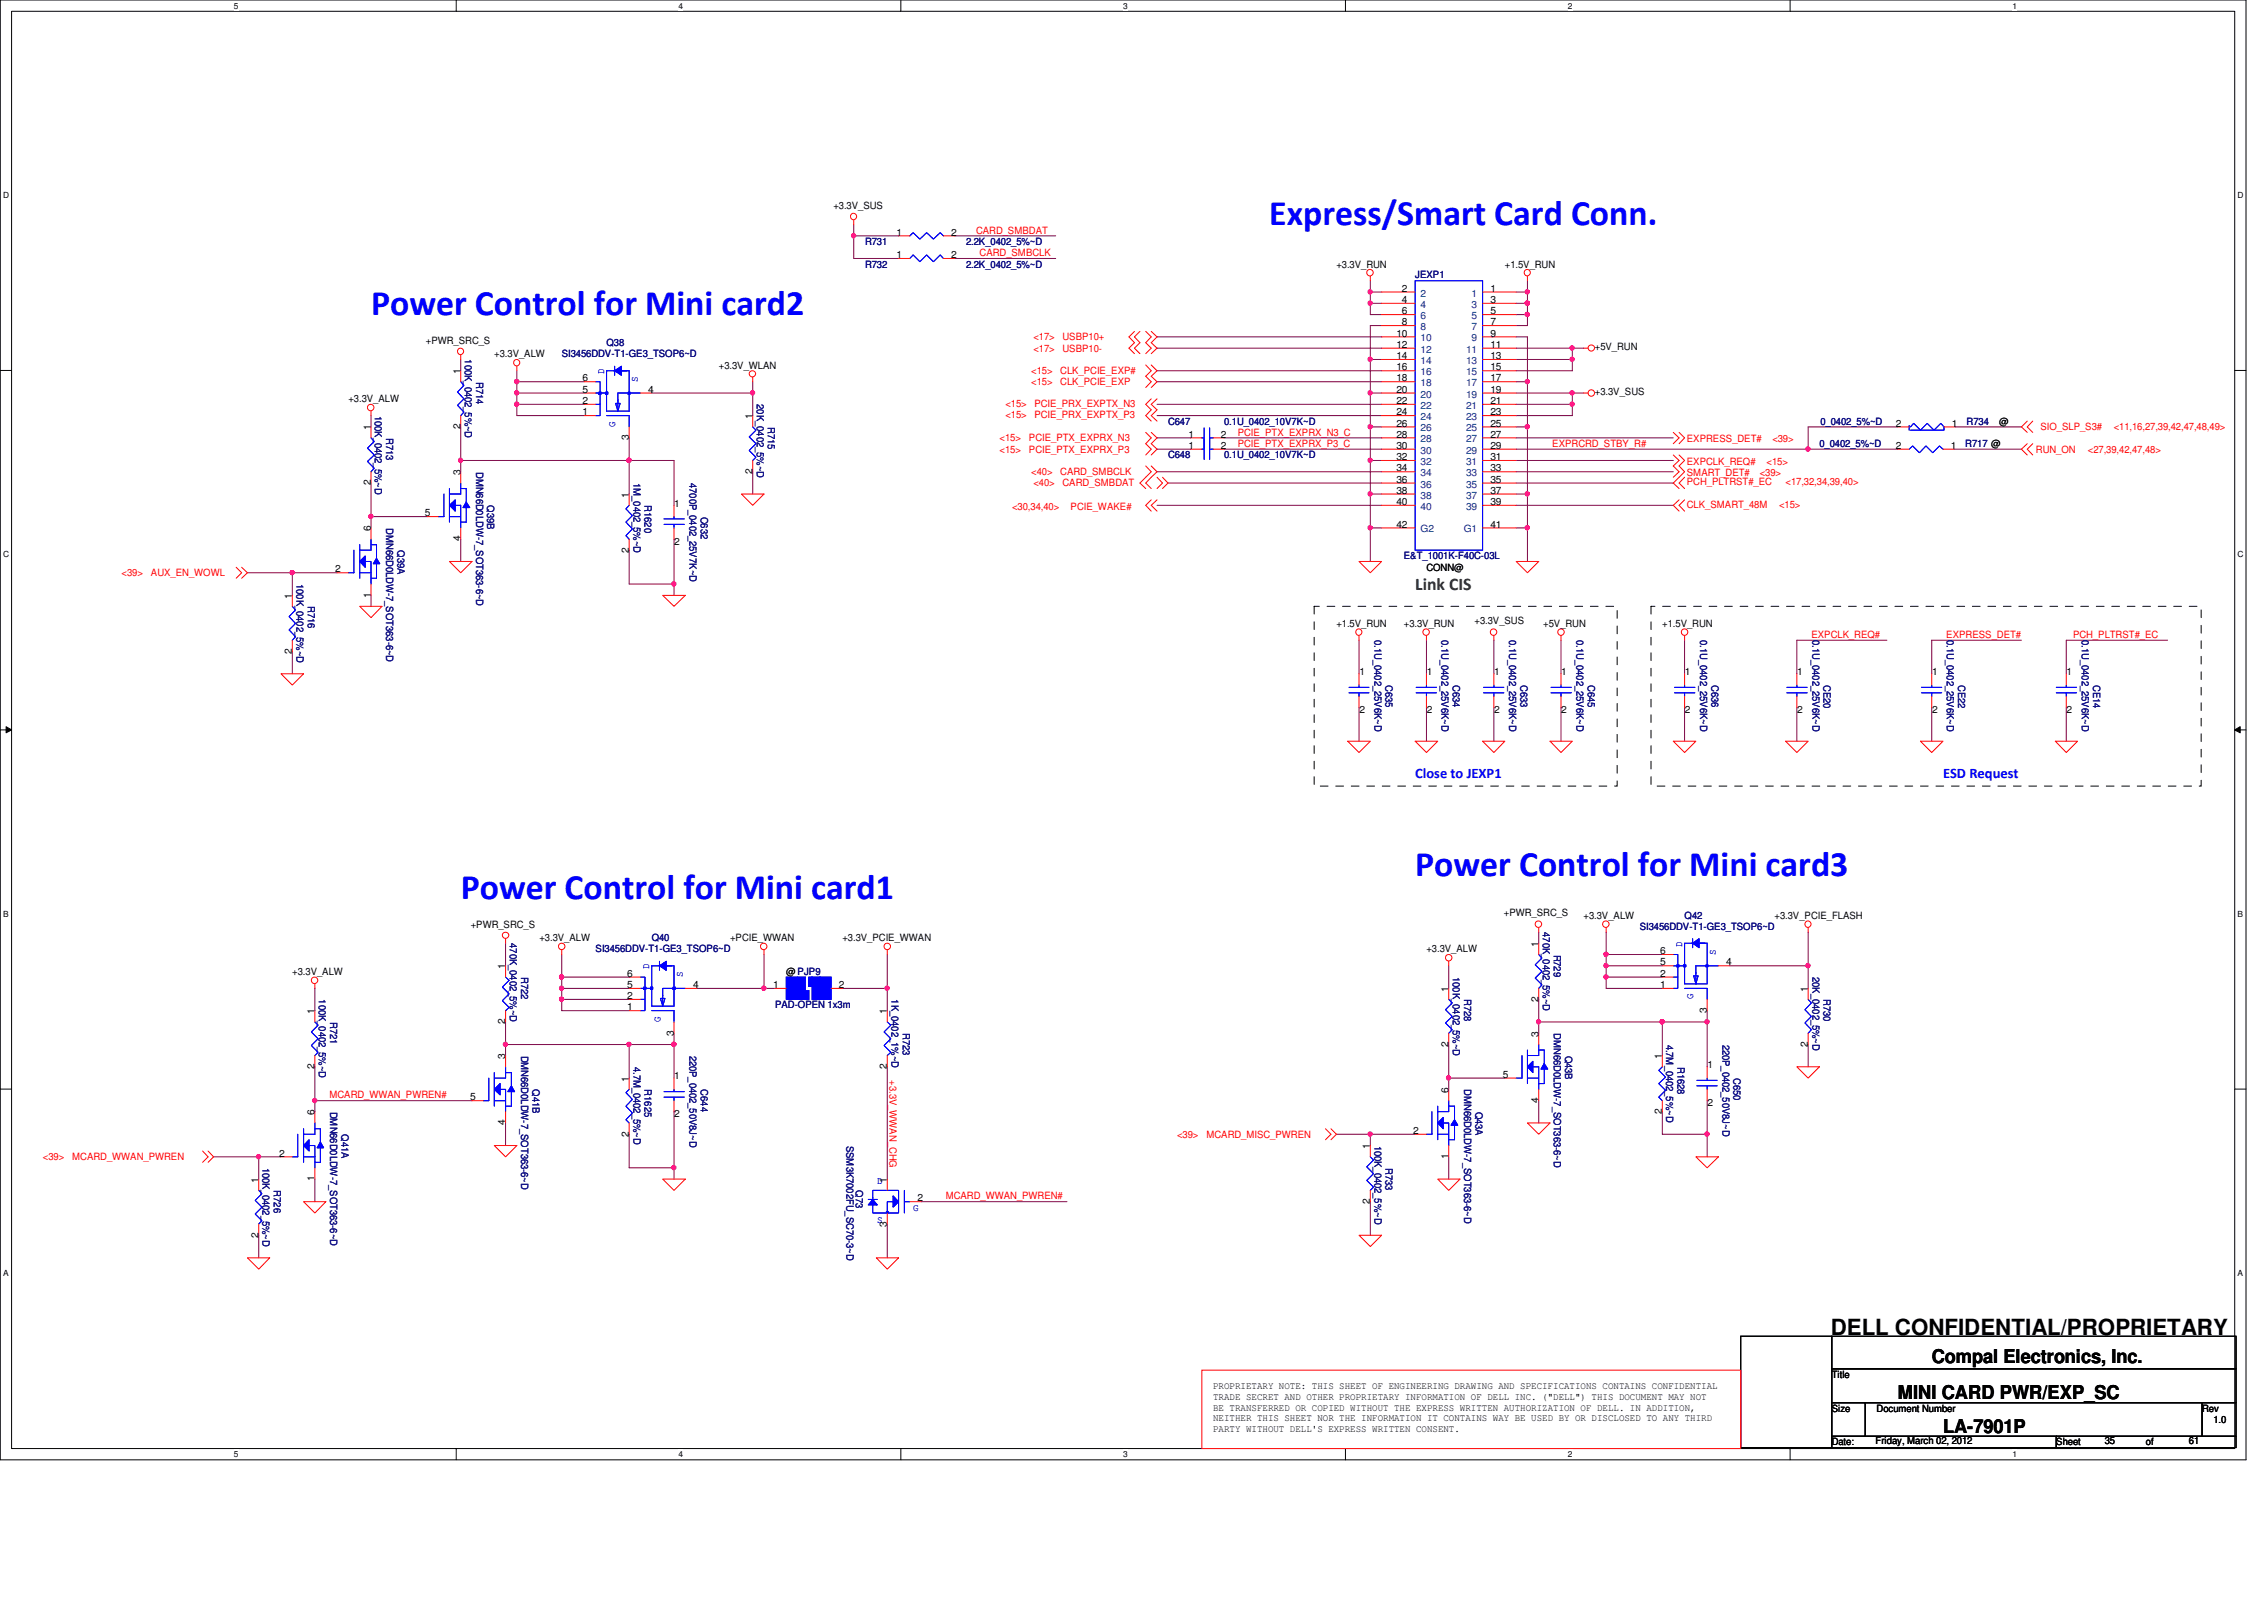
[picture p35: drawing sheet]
<svg xmlns="http://www.w3.org/2000/svg" width="297mm" height="210mm" viewBox="0 0 297 210" stroke-linecap="round" stroke-linejoin="round" font-family="sans-serif">
<defs><g id="words">
<g font-size="4.7" fill="#00f">
<text x="166.5" y="29.5">Express/Smart Card Conn.</text>
<text x="48.7" y="41.3">Power Control for Mini card2</text>
<text x="60.4" y="117.9">Power Control for Mini card1</text>
<text x="185.7" y="115">Power Control for Mini card3</text>
</g>
<text font-size="2.9" x="240.2" y="175.1">DELL CONFIDENTIAL/PROPRIETARY</text>
<g font-size="2.5">
<text x="253.4" y="178.8">Compal Electronics, Inc.</text>
<text x="249" y="183.6">MINI CARD PWR/EXP_SC</text>
<text x="254.9" y="188">LA-7901P</text>
</g>
<text font-size="2.3" fill="#008000" x="185.7" y="77.3">Link CIS</text>
<g font-size="1.9" fill="#00f">
<text x="185.7" y="102">Close to JEXP1</text>
<text x="254.9" y="102">ESD Request</text>
</g>
<g font-size="1.3">
<text x="109.3" y="27.4">+3.3V_SUS</text>
<text x="117.6" y="30.9">1</text>
<text x="117.6" y="33.9">1</text>
<text x="124.8" y="30.9">2</text>
<text x="124.8" y="33.9">2</text>
<text x="175.3" y="35.1">+3.3V_RUN</text>
<text x="197.4" y="35.1">+1.5V_RUN</text>
<text x="183.9" y="38.3">2</text>
<text x="183.9" y="39.8">4</text>
<text x="183.9" y="41.2">6</text>
<text x="195.5" y="38.3">1</text>
<text x="195.5" y="39.8">3</text>
<text x="195.5" y="41.2">5</text>
<text x="55.9" y="45.1">+PWR_SRC_S</text>
<text x="64.9" y="46.9">+3.3V_ALW</text>
<text x="183.2" y="44.2">10</text>
<text x="183.2" y="45.6">12</text>
<text x="183.2" y="47.1">14</text>
<text x="183.9" y="42.7">8</text>
<text x="195.5" y="45.6">11</text>
<text x="195.5" y="47.1">13</text>
<text x="195.5" y="42.7">7</text>
<text x="195.5" y="44.2">9</text>
<text x="209.2" y="46">+5V_RUN</text>
<text x="45.7" y="52.7">+3.3V_ALW</text>
<text x="60.4" y="49.1" transform="rotate(-90 60.4 49.1)">1</text>
<text x="76.4" y="50">6</text>
<text x="76.4" y="53">2</text>
<text x="76.4" y="51.5">5</text>
<text x="85" y="51.5">4</text>
<text x="94.3" y="48.3">+3.3V_WLAN</text>
<text x="183.2" y="48.6">16</text>
<text x="183.2" y="50">18</text>
<text x="183.2" y="51.5">20</text>
<text x="183.2" y="53">22</text>
<text x="195.5" y="48.6">15</text>
<text x="195.5" y="50">17</text>
<text x="195.5" y="51.5">19</text>
<text x="195.5" y="53">21</text>
<text x="209.2" y="51.9">+3.3V_SUS</text>
<text x="48.6" y="56.4" transform="rotate(-90 48.6 56.4)">1</text>
<text x="60.4" y="56.3" transform="rotate(-90 60.4 56.3)">2</text>
<text x="76.4" y="54.5">1</text>
<text x="82.5" y="57.8" transform="rotate(-90 82.5 57.8)">3</text>
<text x="98.7" y="55" transform="rotate(-90 98.7 55)">1</text>
<text x="156" y="57.4">1</text>
<text x="156" y="58.9">1</text>
<text x="160.2" y="57.4">2</text>
<text x="160.2" y="58.9">2</text>
<text x="183.2" y="54.5">24</text>
<text x="183.2" y="56">26</text>
<text x="183.2" y="57.4">28</text>
<text x="183.2" y="58.9">30</text>
<text x="195.5" y="54.5">23</text>
<text x="195.5" y="56">25</text>
<text x="195.5" y="57.4">27</text>
<text x="195.5" y="58.9">29</text>
<text x="248.7" y="56">2</text>
<text x="248.7" y="58.9">2</text>
<text x="255.9" y="58.9">1</text>
<text x="256.1" y="56">1</text>
<text x="262.3" y="55.7">@</text>
<text x="48.6" y="63.7" transform="rotate(-90 48.6 63.7)">2</text>
<text x="60.4" y="62.4" transform="rotate(-90 60.4 62.4)">3</text>
<text x="82.5" y="65.3" transform="rotate(-90 82.5 65.3)">1</text>
<text x="98.7" y="62.2" transform="rotate(-90 98.7 62.2)">2</text>
<text x="183.2" y="60.4">32</text>
<text x="183.2" y="61.8">34</text>
<text x="183.2" y="63.3">36</text>
<text x="183.2" y="64.8">38</text>
<text x="195.5" y="60.4">31</text>
<text x="195.5" y="61.8">33</text>
<text x="195.5" y="63.3">35</text>
<text x="195.5" y="64.8">37</text>
<text x="48.6" y="69.7" transform="rotate(-90 48.6 69.7)">6</text>
<text x="55.7" y="67.7">5</text>
<text x="60.4" y="71" transform="rotate(-90 60.4 71)">4</text>
<text x="88.5" y="66.5">1</text>
<text x="88.5" y="71.5">2</text>
<text x="183.2" y="66.3">40</text>
<text x="183.2" y="69.2">42</text>
<text x="195.5" y="66.3">39</text>
<text x="195.5" y="69.2">41</text>
<text x="44" y="75.1">2</text>
<text x="82.5" y="72.5" transform="rotate(-90 82.5 72.5)">2</text>
<text x="187.2" y="74.8">CONN@</text>
<text x="38.3" y="78.5" transform="rotate(-90 38.3 78.5)">1</text>
<text x="48.6" y="78.4" transform="rotate(-90 48.6 78.4)">1</text>
<text x="175.3" y="82.2">+1.5V_RUN</text>
<text x="184.2" y="82.2">+3.3V_RUN</text>
<text x="193.5" y="81.9">+3.3V_SUS</text>
<text x="202.5" y="82.2">+5V_RUN</text>
<text x="218.1" y="82.2">+1.5V_RUN</text>
<text x="38.3" y="85.8" transform="rotate(-90 38.3 85.8)">2</text>
<text x="178.3" y="88.6">1</text>
<text x="187.2" y="88.6">1</text>
<text x="196" y="88.6">1</text>
<text x="204.8" y="88.6">1</text>
<text x="221.1" y="88.6">1</text>
<text x="235.8" y="88.6">1</text>
<text x="253.5" y="88.6">1</text>
<text x="271.1" y="88.6">1</text>
<text x="178.3" y="93.6">2</text>
<text x="187.2" y="93.6">2</text>
<text x="196" y="93.6">2</text>
<text x="204.8" y="93.6">2</text>
<text x="221.1" y="93.6">2</text>
<text x="235.8" y="93.6">2</text>
<text x="253.5" y="93.6">2</text>
<text x="271.1" y="93.6">2</text>
<text x="61.8" y="121.7">+PWR_SRC_S</text>
<text x="70.8" y="123.5">+3.3V_ALW</text>
<text x="95.8" y="123.5">+PCIE_WWAN</text>
<text x="110.5" y="123.5">+3.3V_PCIE_WWAN</text>
<text x="187.2" y="124.9">+3.3V_ALW</text>
<text x="197.3" y="120.2">+PWR_SRC_S</text>
<text x="201.8" y="124.2" transform="rotate(-90 201.8 124.2)">1</text>
<text x="207.8" y="120.5">+3.3V_ALW</text>
<text x="217.8" y="125.2">6</text>
<text x="232.8" y="120.5">+3.3V_PCIE_FLASH</text>
<text x="38.4" y="127.9">+3.3V_ALW</text>
<text x="66.3" y="127.2" transform="rotate(-90 66.3 127.2)">1</text>
<text x="82.3" y="128.1">6</text>
<text x="82.3" y="131.1">2</text>
<text x="82.3" y="129.6">5</text>
<text x="90.9" y="129.6">4</text>
<text x="101.4" y="129.6">1</text>
<text x="103.2" y="127.9">@PJP9</text>
<text x="110.1" y="129.6">2</text>
<text x="190" y="130.1" transform="rotate(-90 190 130.1)">1</text>
<text x="201.8" y="131.4" transform="rotate(-90 201.8 131.4)">2</text>
<text x="217.8" y="128.1">2</text>
<text x="217.8" y="126.7">5</text>
<text x="217.8" y="129.6">1</text>
<text x="226.5" y="126.7">4</text>
<text x="237.2" y="130.1" transform="rotate(-90 237.2 130.1)">1</text>
<text x="41.3" y="133.1" transform="rotate(-90 41.3 133.1)">1</text>
<text x="66.3" y="134.4" transform="rotate(-90 66.3 134.4)">2</text>
<text x="82.3" y="132.5">1</text>
<text x="88.4" y="135.8" transform="rotate(-90 88.4 135.8)">3</text>
<text x="116.4" y="133.1" transform="rotate(-90 116.4 133.1)">1</text>
<text x="190" y="137.3" transform="rotate(-90 190 137.3)">2</text>
<text x="201.8" y="136" transform="rotate(-90 201.8 136)">3</text>
<text x="223.9" y="132.9" transform="rotate(-90 223.9 132.9)">3</text>
<text x="237.2" y="137.3" transform="rotate(-90 237.2 137.3)">2</text>
<text x="41.3" y="140.3" transform="rotate(-90 41.3 140.3)">2</text>
<text x="66.3" y="138.9" transform="rotate(-90 66.3 138.9)">3</text>
<text x="82.5" y="141.9" transform="rotate(-90 82.5 141.9)">1</text>
<text x="88.5" y="141.6">1</text>
<text x="116.4" y="140.3" transform="rotate(-90 116.4 140.3)">2</text>
<text x="190" y="143.4" transform="rotate(-90 190 143.4)">6</text>
<text x="197.2" y="141.4">5</text>
<text x="218.1" y="138.9" transform="rotate(-90 218.1 138.9)">1</text>
<text x="224" y="140.1">1</text>
<text x="41.3" y="146.3" transform="rotate(-90 41.3 146.3)">6</text>
<text x="61.7" y="144.4">5</text>
<text x="66.3" y="147.6" transform="rotate(-90 66.3 147.6)">4</text>
<text x="82.5" y="149.1" transform="rotate(-90 82.5 149.1)">2</text>
<text x="88.5" y="146.6">2</text>
<text x="185.4" y="148.8">2</text>
<text x="201.8" y="144.7" transform="rotate(-90 201.8 144.7)">4</text>
<text x="218.1" y="146.2" transform="rotate(-90 218.1 146.2)">2</text>
<text x="224" y="145.1">2</text>
<text x="33.9" y="155.2" transform="rotate(-90 33.9 155.2)">1</text>
<text x="36.6" y="151.7">2</text>
<text x="41.3" y="155" transform="rotate(-90 41.3 155)">1</text>
<text x="116.4" y="155.2" transform="rotate(-90 116.4 155.2)">1</text>
<text x="179.7" y="150.7" transform="rotate(-90 179.7 150.7)">1</text>
<text x="190" y="152.1" transform="rotate(-90 190 152.1)">1</text>
<text x="116.4" y="160.9" transform="rotate(-90 116.4 160.9)">3</text>
<text x="120.4" y="157.6">2</text>
<text x="179.7" y="157.9" transform="rotate(-90 179.7 157.9)">2</text>
<text x="33.9" y="162.3" transform="rotate(-90 33.9 162.3)">2</text>
<text x="159.2" y="182.3">PROPRIETARY NOTE: THIS SHEET OF ENGINEERING DRAWING AND SPECIFICATIONS CONTAINS CONFIDENTIAL</text>
<text x="159.2" y="183.7">TRADE SECRET AND OTHER PROPRIETARY INFORMATION OF DELL INC. (&quot;DELL&quot;) THIS DOCUMENT MAY NOT</text>
<text x="159.2" y="185.1">BE TRANSFERRED OR COPIED WITHOUT THE EXPRESS WRITTEN AUTHORIZATION OF DELL. IN ADDITION,</text>
<text x="240.3" y="180.8">Title</text>
<text x="240.3" y="185.2">Size</text>
<text x="246.2" y="185.2">Document Number</text>
<text x="288.9" y="185.2">Rev</text>
<text x="159.2" y="186.5">NEITHER THIS SHEET NOR THE INFORMATION IT CONTAINS WAY BE USED BY OR DISCLOSED TO ANY THIRD</text>
<text x="159.2" y="187.9">PARTY WITHOUT DELL'S EXPRESS WRITTEN CONSENT.</text>
<text x="240.3" y="189.6">Date:</text>
<text x="246.1" y="189.5">Friday, March 02, 2012</text>
<text x="269.8" y="189.6">Sheet</text>
<text x="276.1" y="189.5">35</text>
<text x="281.6" y="189.6">of</text>
<text x="287.2" y="189.5">61</text>
<text x="290.4" y="186.7">1.0</text>
</g>
<g font-size="1.3" fill="#000080">
<text x="113.5" y="32.1">R731</text>
<text x="113.5" y="35.1">R732</text>
<text x="126.7" y="32.1">2.2K_0402_5%~D</text>
<text x="126.7" y="35.1">2.2K_0402_5%~D</text>
<text x="185.7" y="36.5">JEXP1</text>
<text x="61" y="47.2" transform="rotate(90 61 47.2)">100K_0402_5%~D</text>
<text x="73.7" y="46.9">SI3456DDV-T1-GE3_TSOP6~D</text>
<text x="79.6" y="45.4">Q38</text>
<text x="62.5" y="50.1" transform="rotate(90 62.5 50.1)">R714</text>
<text x="99.3" y="53" transform="rotate(90 99.3 53)">20K_0402_5%~D</text>
<text x="49.2" y="54.5" transform="rotate(90 49.2 54.5)">100K_0402_5%~D</text>
<text x="50.7" y="57.4" transform="rotate(90 50.7 57.4)">R713</text>
<text x="100.7" y="56" transform="rotate(90 100.7 56)">R715</text>
<text x="153.2" y="55.7">C647</text>
<text x="160.6" y="55.7">0.1U_0402_10V7K~D</text>
<text x="238.7" y="58.6">0_0402_5%~D</text>
<text x="238.8" y="55.7">0_0402_5%~D</text>
<text x="257.8" y="58.6">R717 @</text>
<text x="258" y="55.7">R734</text>
<text x="62.5" y="61.9" transform="rotate(90 62.5 61.9)">DMN66D0LDW-7_SOT363-6~D</text>
<text x="83.1" y="63.4" transform="rotate(90 83.1 63.4)">1M_0402_5%~D</text>
<text x="90.5" y="63.4" transform="rotate(90 90.5 63.4)">4700P_0402_25V7K~D</text>
<text x="153.2" y="60.1">C648</text>
<text x="160.6" y="60.1">0.1U_0402_10V7K~D</text>
<text x="50.7" y="69.3" transform="rotate(90 50.7 69.3)">DMN66D0LDW-7_SOT363-6~D</text>
<text x="63.9" y="66.3" transform="rotate(90 63.9 66.3)">Q39B</text>
<text x="84.6" y="66.3" transform="rotate(90 84.6 66.3)">R1620</text>
<text x="91.9" y="67.8" transform="rotate(90 91.9 67.8)">C632</text>
<text x="38.9" y="76.6" transform="rotate(90 38.9 76.6)">100K_0402_5%~D</text>
<text x="52.2" y="72.2" transform="rotate(90 52.2 72.2)">Q39A</text>
<text x="184.2" y="73.4">E&amp;T_1001K-F40C-03L</text>
<text x="40.4" y="79.5" transform="rotate(90 40.4 79.5)">R716</text>
<text x="180.3" y="84" transform="rotate(90 180.3 84)">0.1U_0402_25V6K~D</text>
<text x="189.1" y="84" transform="rotate(90 189.1 84)">0.1U_0402_25V6K~D</text>
<text x="198" y="84" transform="rotate(90 198 84)">0.1U_0402_25V6K~D</text>
<text x="206.8" y="84" transform="rotate(90 206.8 84)">0.1U_0402_25V6K~D</text>
<text x="223.1" y="84" transform="rotate(90 223.1 84)">0.1U_0402_25V6K~D</text>
<text x="237.8" y="84" transform="rotate(90 237.8 84)">0.1U_0402_25V6K~D</text>
<text x="255.4" y="84" transform="rotate(90 255.4 84)">0.1U_0402_25V6K~D</text>
<text x="273.1" y="84" transform="rotate(90 273.1 84)">0.1U_0402_25V6K~D</text>
<text x="181.8" y="89.9" transform="rotate(90 181.8 89.9)">C635</text>
<text x="190.6" y="89.9" transform="rotate(90 190.6 89.9)">C634</text>
<text x="199.5" y="89.9" transform="rotate(90 199.5 89.9)">C633</text>
<text x="208.3" y="89.9" transform="rotate(90 208.3 89.9)">C645</text>
<text x="224.5" y="89.9" transform="rotate(90 224.5 89.9)">C636</text>
<text x="239.3" y="89.9" transform="rotate(90 239.3 89.9)">CE20</text>
<text x="256.9" y="89.9" transform="rotate(90 256.9 89.9)">CE22</text>
<text x="274.6" y="89.9" transform="rotate(90 274.6 89.9)">CE14</text>
<text x="66.9" y="123.7" transform="rotate(90 66.9 123.7)">470K_0402_5%~D</text>
<text x="78.1" y="124.9">SI3456DDV-T1-GE3_TSOP6~D</text>
<text x="85.5" y="123.5">Q40</text>
<text x="202.4" y="122.3" transform="rotate(90 202.4 122.3)">470K_0402_5%~D</text>
<text x="203.9" y="125.2" transform="rotate(90 203.9 125.2)">R729</text>
<text x="215.1" y="122">SI3456DDV-T1-GE3_TSOP6~D</text>
<text x="221" y="120.5">Q42</text>
<text x="41.8" y="131.1" transform="rotate(90 41.8 131.1)">100K_0402_5%~D</text>
<text x="68.4" y="128.2" transform="rotate(90 68.4 128.2)">R722</text>
<text x="117" y="131.1" transform="rotate(90 117 131.1)">1K_0402_1%~D</text>
<text x="190.6" y="128.2" transform="rotate(90 190.6 128.2)">100K_0402_5%~D</text>
<text x="192.1" y="131.1" transform="rotate(90 192.1 131.1)">R728</text>
<text x="237.8" y="128.2" transform="rotate(90 237.8 128.2)">20K_0402_5%~D</text>
<text x="239.3" y="131.1" transform="rotate(90 239.3 131.1)">R730</text>
<text x="43.3" y="134.1" transform="rotate(90 43.3 134.1)">R721</text>
<text x="101.7" y="132.3">PAD-OPEN 1x3m</text>
<text x="118.4" y="135.6" transform="rotate(90 118.4 135.6)">R723</text>
<text x="203.9" y="135.6" transform="rotate(90 203.9 135.6)">DMN66D0LDW-7_SOT363-6~D</text>
<text x="218.6" y="137" transform="rotate(90 218.6 137)">4.7M_0402_5%~D</text>
<text x="226" y="137" transform="rotate(90 226 137)">220P_0402_50V8J~D</text>
<text x="68.4" y="138.5" transform="rotate(90 68.4 138.5)">DMN66D0LDW-7_SOT363-6~D</text>
<text x="69.8" y="142.9" transform="rotate(90 69.8 142.9)">Q41B</text>
<text x="83.1" y="140" transform="rotate(90 83.1 140)">4.7M_0402_5%~D</text>
<text x="84.6" y="142.9" transform="rotate(90 84.6 142.9)">R1625</text>
<text x="90.5" y="138.5" transform="rotate(90 90.5 138.5)">220P_0402_50V8J~D</text>
<text x="91.9" y="142.9" transform="rotate(90 91.9 142.9)">C644</text>
<text x="192.1" y="142.9" transform="rotate(90 192.1 142.9)">DMN66D0LDW-7_SOT363-6~D</text>
<text x="205.4" y="138.5" transform="rotate(90 205.4 138.5)">Q43B</text>
<text x="220.1" y="140" transform="rotate(90 220.1 140)">R1628</text>
<text x="227.5" y="141.4" transform="rotate(90 227.5 141.4)">C650</text>
<text x="43.3" y="145.8" transform="rotate(90 43.3 145.8)">DMN66D0LDW-7_SOT363-6~D</text>
<text x="44.8" y="148.8" transform="rotate(90 44.8 148.8)">Q41A</text>
<text x="193.6" y="145.8" transform="rotate(90 193.6 145.8)">Q43A</text>
<text x="34.5" y="153.2" transform="rotate(90 34.5 153.2)">100K_0402_5%~D</text>
<text x="111.1" y="150.3" transform="rotate(90 111.1 150.3)">SSM3K7002FU_SC70-3~D</text>
<text x="180.3" y="150.3" transform="rotate(90 180.3 150.3)">100K_0402_5%~D</text>
<text x="181.8" y="153.2" transform="rotate(90 181.8 153.2)">R733</text>
<text x="35.9" y="156.2" transform="rotate(90 35.9 156.2)">R726</text>
<text x="112.3" y="156.2" transform="rotate(90 112.3 156.2)">Q73</text>
</g>
<g font-size="1.3" fill="#f00">
<text x="128.1" y="30.6">CARD_SMBDAT</text>
<text x="128.5" y="33.6">CARD_SMBCLK</text>
<text x="135.6" y="44.7">&lt;17&gt;</text>
<text x="135.6" y="46.1">&lt;17&gt;</text>
<text x="139.4" y="44.7">USBP10+</text>
<text x="139.4" y="46.1">USBP10-</text>
<text x="131.9" y="53.3">&lt;15&gt;</text>
<text x="135.3" y="49.1">&lt;15&gt;</text>
<text x="135.3" y="50.5">&lt;15&gt;</text>
<text x="135.7" y="53.3">PCIE_PRX_EXPTX_N3</text>
<text x="139.1" y="49.1">CLK_PCIE_EXP#</text>
<text x="139.1" y="50.5">CLK_PCIE_EXP</text>
<text x="131.1" y="57.9">&lt;15&gt;</text>
<text x="131.1" y="59.4">&lt;15&gt;</text>
<text x="131.9" y="54.8">&lt;15&gt;</text>
<text x="135" y="57.9">PCIE_PTX_EXPRX_N3</text>
<text x="135" y="59.4">PCIE_PTX_EXPRX_P3</text>
<text x="135.7" y="54.8">PCIE_PRX_EXPTX_P3</text>
<text x="162.4" y="57.1">PCIE_PTX_EXPRX_N3_C</text>
<text x="162.4" y="58.6">PCIE_PTX_EXPRX_P3_C</text>
<text x="203.7" y="58.6">EXPRCRD_STBY_R#</text>
<text x="221.3" y="58">EXPRESS_DET#</text>
<text x="232.5" y="58">&lt;39&gt;</text>
<text x="267.1" y="59.4">RUN_ON</text>
<text x="267.7" y="56.4">SIO_SLP_S3#</text>
<text x="273.9" y="59.4">&lt;27,39,42,47,48&gt;</text>
<text x="277.3" y="56.4">&lt;11,16,27,39,42,47,48,49&gt;</text>
<text x="135.3" y="62.3">&lt;40&gt;</text>
<text x="135.6" y="63.8">&lt;40&gt;</text>
<text x="139.1" y="62.3">CARD_SMBCLK</text>
<text x="139.4" y="63.8">CARD_SMBDAT</text>
<text x="221.3" y="62.5">SMART_DET#</text>
<text x="221.3" y="61">EXPCLK_REQ#</text>
<text x="221.3" y="63.7">PCH_PLTRST#_EC</text>
<text x="230.9" y="62.5">&lt;39&gt;</text>
<text x="231.8" y="61">&lt;15&gt;</text>
<text x="234.3" y="63.7">&lt;17,32,34,39,40&gt;</text>
<text x="132.8" y="66.9">&lt;30,34,40&gt;</text>
<text x="140.5" y="66.9">PCIE_WAKE#</text>
<text x="221.3" y="66.6">CLK_SMART_48M</text>
<text x="233.4" y="66.6">&lt;15&gt;</text>
<text x="16" y="75.6">&lt;39&gt;</text>
<text x="19.8" y="75.6">AUX_EN_WOWL</text>
<text x="237.7" y="83.7">EXPCLK_REQ#</text>
<text x="255.4" y="83.7">EXPRESS_DET#</text>
<text x="272" y="83.7">PCH_PLTRST#_EC</text>
<text x="116.7" y="141.7" transform="rotate(90 116.7 141.7)">+3.3V_WWAN_CHG</text>
<text x="43.2" y="144.1">MCARD_WWAN_PWREN#</text>
<text x="154.4" y="149.3">&lt;39&gt;</text>
<text x="158.3" y="149.3">MCARD_MISC_PWREN</text>
<text x="5.6" y="152.2">&lt;39&gt;</text>
<text x="9.5" y="152.2">MCARD_WWAN_PWREN</text>
<text x="124.1" y="157.4">MCARD_WWAN_PWREN#</text>
</g>
<g font-size="1.3" fill="#004080">
<text x="186.4" y="38.9">2</text>
<text x="186.4" y="40.4">4</text>
<text x="186.4" y="41.9">6</text>
<text x="193.1" y="38.9">1</text>
<text x="193.1" y="40.4">3</text>
<text x="193.1" y="41.9">5</text>
<text x="186.4" y="43.3">8</text>
<text x="186.4" y="44.8">10</text>
<text x="186.4" y="46.3">12</text>
<text x="186.4" y="47.8">14</text>
<text x="192.4" y="46.3">11</text>
<text x="192.4" y="47.8">13</text>
<text x="193.1" y="43.3">7</text>
<text x="193.1" y="44.8">9</text>
<text x="186.4" y="49.2">16</text>
<text x="186.4" y="50.7">18</text>
<text x="186.4" y="52.2">20</text>
<text x="186.4" y="53.6">22</text>
<text x="192.4" y="49.2">15</text>
<text x="192.4" y="50.7">17</text>
<text x="192.4" y="52.2">19</text>
<text x="192.4" y="53.6">21</text>
<text x="186.4" y="55.1">24</text>
<text x="186.4" y="56.6">26</text>
<text x="186.4" y="58">28</text>
<text x="186.4" y="59.5">30</text>
<text x="192.4" y="55.1">23</text>
<text x="192.4" y="56.6">25</text>
<text x="192.4" y="58">27</text>
<text x="192.4" y="59.5">29</text>
<text x="186.4" y="61">32</text>
<text x="186.4" y="62.5">34</text>
<text x="186.4" y="64">36</text>
<text x="186.4" y="65.4">38</text>
<text x="192.4" y="61">31</text>
<text x="192.4" y="62.5">33</text>
<text x="192.4" y="64">35</text>
<text x="192.4" y="65.4">37</text>
<text x="186.4" y="66.9">40</text>
<text x="186.4" y="69.8">G2</text>
<text x="192.1" y="69.8">G1</text>
<text x="192.4" y="66.9">39</text>
</g>
<g font-size="1.3" fill="#00f">
<text x="79.3" y="49.1" transform="rotate(-90 79.3 49.1)">D</text>
<text x="83.7" y="50.1" transform="rotate(-90 83.7 50.1)">S</text>
<text x="80.7" y="56" transform="rotate(-90 80.7 56)">G</text>
<text x="220.7" y="124.2" transform="rotate(-90 220.7 124.2)">D</text>
<text x="225.1" y="125.2" transform="rotate(-90 225.1 125.2)">S</text>
<text x="85.2" y="127.1" transform="rotate(-90 85.2 127.1)">D</text>
<text x="89.6" y="128.2" transform="rotate(-90 89.6 128.2)">S</text>
<text x="222.2" y="131.1" transform="rotate(-90 222.2 131.1)">G</text>
<text x="86.7" y="134.1" transform="rotate(-90 86.7 134.1)">G</text>
<text x="115.1" y="155.3">D</text>
<text x="115.1" y="160.5">S</text>
<text x="119.8" y="158.8">G</text>
</g>
<g font-size="1.1">
<text x="30.7" y="1.1">5</text>
<text x="89" y="1.1">4</text>
<text x="147.4" y="1.1">3</text>
<text x="205.7" y="1.1">2</text>
<text x="264" y="1.1">1</text>
<text x=".4" y="26">D</text>
<text x="293.6" y="26">D</text>
<text x=".4" y="73.1">C</text>
<text x="293.6" y="73.1">C</text>
<text x=".4" y="120.3">B</text>
<text x="293.6" y="120.3">B</text>
<text x=".4" y="167.4">A</text>
<text x="293.6" y="167.4">A</text>
<text x="30.7" y="191.2">5</text>
<text x="89" y="191.2">4</text>
<text x="147.4" y="191.2">3</text>
<text x="205.7" y="191.2">2</text>
<text x="264" y="191.2">1</text>
</g>
</g></defs>
<path d="M0 0h294.7v191.5h-294.7zM1.5 1.5h291.7v188.5h-291.7z" fill="none" stroke="#000" stroke-width=".13"/>
<g fill="#fff">
<path d="M30.7 .2h.6v1.2h-.6z"/>
<path d="M30.7 190.2h.6v1.2h-.6z"/>
</g>
<path d="M59.9 0v1.5M59.9 190v1.5" fill="none" stroke="#000" stroke-width=".13"/>
<g fill="#fff">
<path d="M89 .2h.6v1.2h-.6z"/>
<path d="M89 190.2h.6v1.2h-.6z"/>
</g>
<path d="M118.2 0v1.5M118.2 190v1.5" fill="none" stroke="#000" stroke-width=".13"/>
<g fill="#fff">
<path d="M147.4 .2h.6v1.2h-.6z"/>
<path d="M147.4 190.2h.6v1.2h-.6z"/>
</g>
<path d="M176.5 0v1.5M176.5 190v1.5" fill="none" stroke="#000" stroke-width=".13"/>
<g fill="#fff">
<path d="M205.7 .2h.6v1.2h-.6z"/>
<path d="M205.7 190.2h.6v1.2h-.6z"/>
</g>
<path d="M234.9 0v1.5M234.9 190v1.5" fill="none" stroke="#000" stroke-width=".13"/>
<g fill="#fff">
<path d="M264 .2h.6v1.2h-.6z"/>
<path d="M264 190.2h.6v1.2h-.6z"/>
<path d="M.4 25h.8v1.2h-.8z"/>
<path d="M293.6 25h.7v1.2h-.7z"/>
<path d="M.4 72.1h.8v1.2h-.8z"/>
<path d="M293.6 72.1h.7v1.2h-.7z"/>
</g>
<path d="M0 48.6h1.5M293.2 48.6h1.5" fill="none" stroke="#000" stroke-width=".13"/>
<g fill="#fff">
<path d="M.4 119.3h.7v1.2h-.7z"/>
<path d="M293.6 119.3h.7v1.2h-.7z"/>
</g>
<path d="M0 95.8h1.5M.8 95.3l.7 .5-.7 .3zM293.2 95.8l.7-.5v.8zM293.2 95.8h1.5" fill="none" stroke="#000" stroke-width=".13"/>
<path d="M.8 95.3l.7 .5-.7 .3zM293.2 95.8l.7-.5v.8z" fill="#000"/>
<g fill="#fff">
<path d="M.4 166.4h.7v1.2h-.7z"/>
<path d="M293.6 166.4h.7v1.2h-.7z"/>
</g>
<path d="M0 142.9h1.5M293.2 142.9h1.5" fill="none" stroke="#000" stroke-width=".13"/>
<path d="M210.7 128.2v1.5M218.1 134.1h5.9" fill="none" stroke="#800040" stroke-width=".13"/>
<circle cx="224" cy="134" r=".29" fill="#f0f"/>
<circle cx="224" cy="134" r=".29" fill="none" stroke="#f0f" stroke-width=".13"/>
<circle cx="218.1" cy="134" r=".29" fill="#f0f"/>
<circle cx="218.1" cy="134" r=".29" fill="none" stroke="#f0f" stroke-width=".13"/>
<path d="M190.1 126.7v3M201.9 134.1v1.5M201.9 122.3v1.4M224 132.6v7.4M226.9 126.7h10.3M179.8 157.6v4.5M201.9 144.4v2.9" fill="none" stroke="#800040" stroke-width=".13"/>
<circle cx="237.2" cy="126.7" r=".29" fill="#f0f"/>
<circle cx="237.2" cy="126.7" r=".29" fill="none" stroke="#f0f" stroke-width=".13"/>
<path d="M218.1 125.2h-7.4v1.5" fill="none" stroke="#800040" stroke-width=".13"/>
<circle cx="210.7" cy="125.2" r=".29" fill="#f0f"/>
<circle cx="210.7" cy="125.2" r=".29" fill="none" stroke="#f0f" stroke-width=".13"/>
<path d="M210.7 128.2h7.4" fill="none" stroke="#800040" stroke-width=".13"/>
<circle cx="210.7" cy="128.2" r=".29" fill="#f0f"/>
<circle cx="210.7" cy="128.2" r=".29" fill="none" stroke="#f0f" stroke-width=".13"/>
<path d="M201.9 131.1v3M210.7 122.3v2.9M210.7 126.7h7.4M179.8 148.8h5.9" fill="none" stroke="#800040" stroke-width=".13"/>
<circle cx="179.8" cy="148.8" r=".29" fill="#f0f"/>
<circle cx="179.8" cy="148.8" r=".29" fill="none" stroke="#f0f" stroke-width=".13"/>
<path d="M190.1 141.4v1.5" fill="none" stroke="#800040" stroke-width=".13"/>
<circle cx="190" cy="141.4" r=".29" fill="#f0f"/>
<circle cx="190" cy="141.4" r=".29" fill="none" stroke="#f0f" stroke-width=".13"/>
<path d="M190.1 137v4.4M237.2 122.3v4.4M175.3 148.8h4.5v1.5M190.1 151.8v2.9M224 148.8v3" fill="none" stroke="#800040" stroke-width=".13"/>
<circle cx="224" cy="148.8" r=".29" fill="#f0f"/>
<circle cx="224" cy="148.8" r=".29" fill="none" stroke="#f0f" stroke-width=".13"/>
<path d="M48.7 54.5v1.5M38.4 75.1h5.8M98.8 61.9v2.9M237.2 126.7v3M237.2 137v3" fill="none" stroke="#800040" stroke-width=".13"/>
<circle cx="38.3" cy="75.1" r=".29" fill="#f0f"/>
<circle cx="38.3" cy="75.1" r=".29" fill="none" stroke="#f0f" stroke-width=".13"/>
<path d="M38.4 75.1v3M48.7 67.8v1.5M88.4 76.6v1.5" fill="none" stroke="#800040" stroke-width=".13"/>
<circle cx="88.4" cy="76.6" r=".29" fill="#f0f"/>
<circle cx="88.4" cy="76.6" r=".29" fill="none" stroke="#f0f" stroke-width=".13"/>
<path d="M67.8 51.6v1.4M32.5 75.1h5.9M48.7 78.1v1.4M82.5 76.6h5.9" fill="none" stroke="#800040" stroke-width=".13"/>
<circle cx="67.8" cy="51.5" r=".29" fill="#f0f"/>
<circle cx="67.8" cy="51.5" r=".29" fill="none" stroke="#f0f" stroke-width=".13"/>
<path d="M82.5 60.4h5.9" fill="none" stroke="#800040" stroke-width=".13"/>
<circle cx="82.5" cy="60.4" r=".29" fill="#f0f"/>
<circle cx="82.5" cy="60.4" r=".29" fill="none" stroke="#f0f" stroke-width=".13"/>
<path d="M60.4 47.2v1.4M98.8 50.1v1.5h-13.3M88.4 60.4v5.9" fill="none" stroke="#800040" stroke-width=".13"/>
<circle cx="98.7" cy="51.5" r=".29" fill="#f0f"/>
<circle cx="98.7" cy="51.5" r=".29" fill="none" stroke="#f0f" stroke-width=".13"/>
<path d="M67.8 50.1h8.9" fill="none" stroke="#800040" stroke-width=".13"/>
<circle cx="67.8" cy="50.1" r=".29" fill="#f0f"/>
<circle cx="67.8" cy="50.1" r=".29" fill="none" stroke="#f0f" stroke-width=".13"/>
<path d="M67.8 50.1v1.5" fill="none" stroke="#800040" stroke-width=".13"/>
<circle cx="67.8" cy="50.1" r=".29" fill="#f0f"/>
<circle cx="67.8" cy="50.1" r=".29" fill="none" stroke="#f0f" stroke-width=".13"/>
<path d="M67.8 54.5h8.9M67.8 53h8.9" fill="none" stroke="#800040" stroke-width=".13"/>
<circle cx="67.8" cy="53" r=".29" fill="#f0f"/>
<circle cx="67.8" cy="53" r=".29" fill="none" stroke="#f0f" stroke-width=".13"/>
<path d="M67.8 53v1.5M67.8 48.6v1.5M67.8 51.6h8.9M60.4 60.4v1.5M60.4 70.7v3M88.4 70.7v5.9M38.4 85.5v2.9M73.7 129.7v1.4" fill="none" stroke="#800040" stroke-width=".13"/>
<circle cx="73.7" cy="129.6" r=".29" fill="#f0f"/>
<circle cx="73.7" cy="129.6" r=".29" fill="none" stroke="#f0f" stroke-width=".13"/>
<path d="M82.5 137h5.9" fill="none" stroke="#800040" stroke-width=".13"/>
<circle cx="88.4" cy="137" r=".29" fill="#f0f"/>
<circle cx="88.4" cy="137" r=".29" fill="none" stroke="#f0f" stroke-width=".13"/>
<path d="M66.3 137v1.5M88.4 135.6v5.8M66.3 147.3v3" fill="none" stroke="#800040" stroke-width=".13"/>
<circle cx="88.4" cy="137" r=".29" fill="#f0f"/>
<circle cx="88.4" cy="137" r=".29" fill="none" stroke="#f0f" stroke-width=".13"/>
<path d="M73.7 128.2v1.5" fill="none" stroke="#800040" stroke-width=".13"/>
<circle cx="73.7" cy="128.2" r=".29" fill="#f0f"/>
<circle cx="73.7" cy="128.2" r=".29" fill="none" stroke="#f0f" stroke-width=".13"/>
<path d="M73.7 128.2h8.8" fill="none" stroke="#800040" stroke-width=".13"/>
<circle cx="73.7" cy="128.2" r=".29" fill="#f0f"/>
<circle cx="73.7" cy="128.2" r=".29" fill="none" stroke="#f0f" stroke-width=".13"/>
<path d="M41.3 129.7v2.9M66.3 123.7v3M66.3 134.1v2.9M73.7 125.2v3M73.7 129.7h8.8M82.5 131.1h-8.8v1.5" fill="none" stroke="#800040" stroke-width=".13"/>
<circle cx="73.7" cy="131.1" r=".29" fill="#f0f"/>
<circle cx="73.7" cy="131.1" r=".29" fill="none" stroke="#f0f" stroke-width=".13"/>
<path d="M73.7 132.6h8.8M33.9 151.8h3M33.9 162.1v2.9" fill="none" stroke="#800040" stroke-width=".13"/>
<circle cx="33.9" cy="151.7" r=".29" fill="#f0f"/>
<circle cx="33.9" cy="151.7" r=".29" fill="none" stroke="#f0f" stroke-width=".13"/>
<path d="M88.4 153.2v1.5" fill="none" stroke="#800040" stroke-width=".13"/>
<circle cx="88.4" cy="153.2" r=".29" fill="#f0f"/>
<circle cx="88.4" cy="153.2" r=".29" fill="none" stroke="#f0f" stroke-width=".13"/>
<path d="M41.3 140v5.8M33.9 151.8v2.9M41.3 154.7v2.9" fill="none" stroke="#800040" stroke-width=".13"/>
<circle cx="41.3" cy="144.4" r=".29" fill="#f0f"/>
<circle cx="41.3" cy="144.4" r=".29" fill="none" stroke="#f0f" stroke-width=".13"/>
<path d="M98.8 51.6v2.9M82.5 72.2v4.4M82.5 60.4v4.4M210.7 129.7h7.4M28 151.8h5.9" fill="none" stroke="#800040" stroke-width=".13"/>
<circle cx="82.5" cy="60.4" r=".29" fill="#f0f"/>
<circle cx="82.5" cy="60.4" r=".29" fill="none" stroke="#f0f" stroke-width=".13"/>
<path d="M82.5 137v4.4M82.5 148.8v4.4" fill="none" stroke="#800040" stroke-width=".13"/>
<circle cx="82.5" cy="137" r=".29" fill="#f0f"/>
<circle cx="82.5" cy="137" r=".29" fill="none" stroke="#f0f" stroke-width=".13"/>
<path d="M218.1 134.1v4.4M218.1 145.8v3" fill="none" stroke="#800040" stroke-width=".13"/>
<circle cx="218.1" cy="134" r=".29" fill="#f0f"/>
<circle cx="218.1" cy="134" r=".29" fill="none" stroke="#f0f" stroke-width=".13"/>
<path d="M66.3 137h16.2M41.3 144.4h20.6M190.1 141.4h7.3" fill="none" stroke="#800040" stroke-width=".13"/>
<circle cx="66.3" cy="137" r=".29" fill="#f0f"/>
<circle cx="66.3" cy="137" r=".29" fill="none" stroke="#f0f" stroke-width=".13"/>
<path d="M179.8 56h1.5M179.8 64.8v4.5" fill="none" stroke="#800040" stroke-width=".13"/>
<circle cx="179.8" cy="69.2" r=".29" fill="#f0f"/>
<circle cx="179.8" cy="69.2" r=".29" fill="none" stroke="#f0f" stroke-width=".13"/>
<circle cx="179.8" cy="64.8" r=".29" fill="#f0f"/>
<circle cx="179.8" cy="64.8" r=".29" fill="none" stroke="#f0f" stroke-width=".13"/>
<path d="M151.8 44.2h29.5M151.8 45.7h29.5M151.8 48.6h29.5M151.8 50.1h29.5M179.8 51.6h1.5M179.8 42.7v4.5h1.5M151.8 61.9h29.5M153.2 63.4h28.1M179.8 60.4v4.4h1.5M181.3 69.3h-1.5v4.4" fill="none" stroke="#800040" stroke-width=".13"/>
<circle cx="179.8" cy="60.4" r=".29" fill="#f0f"/>
<circle cx="179.8" cy="60.4" r=".29" fill="none" stroke="#f0f" stroke-width=".13"/>
<path d="M179.8 36.8v1.5M179.8 42.7h1.5M151.8 66.3h29.5M179.8 60.4h1.5" fill="none" stroke="#800040" stroke-width=".13"/>
<circle cx="179.8" cy="38.3" r=".29" fill="#f0f"/>
<circle cx="179.8" cy="38.3" r=".29" fill="none" stroke="#f0f" stroke-width=".13"/>
<g fill="none" stroke="#800040" stroke-width=".13">
<path d="M179.8 38.3h1.5M181.3 39.8h-1.5v1.5h1.5M198.9 39.8h1.5M200.4 36.8v1.5M151.8 54.5h29.5M151.8 53h29.5M151.8 58.9h4.4M151.8 57.4h4.4M160.6 57.4h20.7M160.6 58.9h20.7M198.9 44.2h1.5M198.9 41.3h1.5v1.4h-1.5"/>
<path d="M198.9 48.6h7.4M206.3 45.7v1.5M198.9 66.3h20.6M198.9 61.9h20.6"/>
</g>
<circle cx="200.4" cy="38.3" r=".29" fill="#f0f"/>
<circle cx="200.4" cy="38.3" r=".29" fill="none" stroke="#f0f" stroke-width=".13"/>
<path d="M198.9 47.2h7.4" fill="none" stroke="#800040" stroke-width=".13"/>
<circle cx="206.3" cy="47.1" r=".29" fill="#f0f"/>
<circle cx="206.3" cy="47.1" r=".29" fill="none" stroke="#f0f" stroke-width=".13"/>
<path d="M200.4 39.8v1.5M206.3 47.2v1.4" fill="none" stroke="#800040" stroke-width=".13"/>
<circle cx="200.4" cy="39.8" r=".29" fill="#f0f"/>
<circle cx="200.4" cy="39.8" r=".29" fill="none" stroke="#f0f" stroke-width=".13"/>
<circle cx="200.4" cy="41.2" r=".29" fill="#f0f"/>
<circle cx="200.4" cy="41.2" r=".29" fill="none" stroke="#f0f" stroke-width=".13"/>
<path d="M198.9 38.3h1.5M198.9 56h1.5M206.3 53v1.5h-7.4M198.9 69.3h1.5v4.4" fill="none" stroke="#800040" stroke-width=".13"/>
<circle cx="200.4" cy="69.2" r=".29" fill="#f0f"/>
<circle cx="200.4" cy="69.2" r=".29" fill="none" stroke="#f0f" stroke-width=".13"/>
<path d="M198.9 57.4h20.6M200.4 56v8.8h-1.5M200.4 44.2v5.9M198.9 60.4h20.6" fill="none" stroke="#800040" stroke-width=".13"/>
<circle cx="200.4" cy="56" r=".29" fill="#f0f"/>
<circle cx="200.4" cy="56" r=".29" fill="none" stroke="#f0f" stroke-width=".13"/>
<path d="M200.4 50.1v5.9" fill="none" stroke="#800040" stroke-width=".13"/>
<circle cx="200.4" cy="50.1" r=".29" fill="#f0f"/>
<circle cx="200.4" cy="50.1" r=".29" fill="none" stroke="#f0f" stroke-width=".13"/>
<path d="M198.9 58.9h38.3M198.9 53h7.4M198.9 63.4h20.6" fill="none" stroke="#800040" stroke-width=".13"/>
<circle cx="206.3" cy="53" r=".29" fill="#f0f"/>
<circle cx="206.3" cy="53" r=".29" fill="none" stroke="#f0f" stroke-width=".13"/>
<path d="M198.9 50.1h1.5M100.2 125.2v4.5h1.5" fill="none" stroke="#800040" stroke-width=".13"/>
<circle cx="100.2" cy="129.6" r=".29" fill="#f0f"/>
<circle cx="100.2" cy="129.6" r=".29" fill="none" stroke="#f0f" stroke-width=".13"/>
<path d="M179.8 47.2v4.4" fill="none" stroke="#800040" stroke-width=".13"/>
<circle cx="179.8" cy="47.1" r=".29" fill="#f0f"/>
<circle cx="179.8" cy="47.1" r=".29" fill="none" stroke="#f0f" stroke-width=".13"/>
<path d="M206.3 51.6v1.4M200.4 64.8v4.5" fill="none" stroke="#800040" stroke-width=".13"/>
<circle cx="200.4" cy="64.8" r=".29" fill="#f0f"/>
<circle cx="200.4" cy="64.8" r=".29" fill="none" stroke="#f0f" stroke-width=".13"/>
<path d="M206.3 45.7h1.5M91.4 129.7h8.8" fill="none" stroke="#800040" stroke-width=".13"/>
<circle cx="206.3" cy="45.7" r=".29" fill="#f0f"/>
<circle cx="206.3" cy="45.7" r=".29" fill="none" stroke="#f0f" stroke-width=".13"/>
<path d="M206.3 51.6h1.5" fill="none" stroke="#800040" stroke-width=".13"/>
<circle cx="206.3" cy="51.5" r=".29" fill="#f0f"/>
<circle cx="206.3" cy="51.5" r=".29" fill="none" stroke="#f0f" stroke-width=".13"/>
<path d="M60.4 60.4h22.1" fill="none" stroke="#800040" stroke-width=".13"/>
<circle cx="60.4" cy="60.4" r=".29" fill="#f0f"/>
<circle cx="60.4" cy="60.4" r=".29" fill="none" stroke="#f0f" stroke-width=".13"/>
<path d="M249 56h-11.8v2.9h11.8M256.4 58.9h8.8M256.5 56h8.7" fill="none" stroke="#800040" stroke-width=".13"/>
<circle cx="237.2" cy="58.9" r=".29" fill="#f0f"/>
<circle cx="237.2" cy="58.9" r=".29" fill="none" stroke="#f0f" stroke-width=".13"/>
<path d="M112 30.9v3" fill="none" stroke="#800040" stroke-width=".13"/>
<circle cx="112" cy="30.9" r=".29" fill="#f0f"/>
<circle cx="112" cy="30.9" r=".29" fill="none" stroke="#f0f" stroke-width=".13"/>
<path d="M112 33.9h5.9M112 29.5v1.4h5.9M60.4 56v4.4M82.5 57.4v3M48.7 67.8h7.3" fill="none" stroke="#800040" stroke-width=".13"/>
<circle cx="48.6" cy="67.7" r=".29" fill="#f0f"/>
<circle cx="48.6" cy="67.7" r=".29" fill="none" stroke="#f0f" stroke-width=".13"/>
<path d="M48.7 63.4v4.4M201.9 134.1h16.2M88.4 145.8v7.4h-5.9M224 144.4v4.4h-5.9" fill="none" stroke="#800040" stroke-width=".13"/>
<circle cx="201.9" cy="134" r=".29" fill="#f0f"/>
<circle cx="201.9" cy="134" r=".29" fill="none" stroke="#f0f" stroke-width=".13"/>
<path d="M210.7 126.7v1.5" fill="none" stroke="#800040" stroke-width=".13"/>
<circle cx="210.7" cy="126.7" r=".29" fill="#f0f"/>
<circle cx="210.7" cy="126.7" r=".29" fill="none" stroke="#f0f" stroke-width=".13"/>
<path d="M179.8 56v4.4" fill="none" stroke="#800040" stroke-width=".13"/>
<circle cx="179.8" cy="56" r=".29" fill="#f0f"/>
<circle cx="179.8" cy="56" r=".29" fill="none" stroke="#f0f" stroke-width=".13"/>
<path d="M179.8 51.6v4.4" fill="none" stroke="#800040" stroke-width=".13"/>
<circle cx="179.8" cy="51.5" r=".29" fill="#f0f"/>
<circle cx="179.8" cy="51.5" r=".29" fill="none" stroke="#f0f" stroke-width=".13"/>
<path d="M179.8 38.3v1.5" fill="none" stroke="#800040" stroke-width=".13"/>
<circle cx="179.8" cy="39.8" r=".29" fill="#f0f"/>
<circle cx="179.8" cy="39.8" r=".29" fill="none" stroke="#f0f" stroke-width=".13"/>
<path d="M200.4 38.3v1.5" fill="none" stroke="#800040" stroke-width=".13"/>
<circle cx="200.4" cy="39.8" r=".29" fill="#f0f"/>
<circle cx="200.4" cy="39.8" r=".29" fill="none" stroke="#f0f" stroke-width=".13"/>
<g fill="none" stroke="#800040" stroke-width=".13">
<path d="M125.3 30.9h13.2M125.3 33.9h13.2M198.9 51.6h7.4M198.9 45.7h7.4M178.3 92.8v4.4M178.3 84v4.4M187.2 84v4.4M187.2 92.8v4.4M196 92.8v4.4M196 84v4.4M204.8 92.8v4.4M204.8 84v4.4"/>
<path d="M110.5 129.7h5.9M116.4 125.2v4.5M116.4 140v14.7M116.4 129.7v2.9M120.9 157.6h19.1M116.4 160.6v4.4"/>
</g>
<circle cx="116.4" cy="129.6" r=".29" fill="#f0f"/>
<circle cx="116.4" cy="129.6" r=".29" fill="none" stroke="#f0f" stroke-width=".13"/>
<path d="M221 92.8v4.4M221 84v4.4M235.8 92.8v4.4M247.6 84h-11.8v4.4M253.4 92.8v4.4M265.2 84h-11.8v4.4M271.1 92.8v4.4M284.4 84h-13.3v4.4" fill="none" stroke="#800040" stroke-width=".13"/>
<g fill="none" stroke="#f00" stroke-width=".13">
<path d="M112 28.9v.6M179.8 36.2v.6M200.4 36.2v.6M48.7 53.9v.6M60.4 46.6v.6M67.8 48v.6M98.8 49.5v.6M148.8 43.5l-.7 .7 .7 .8-.7 .7 .7 .7M149.6 43.5l-.8 .7 .8 .8-.8 .7 .8 .7M150.3 43.5l.7 .7-.7 .8 .7 .7-.7 .7M150.3 47.9l.7 .7-.7 .8 .7 .7-.7 .7M150.3 56.7l.7 .7-.7 .8 .7 .7-.7 .8"/>
<path d="M151 43.5l.8 .7-.8 .8 .8 .7-.8 .7M151 47.9l.8 .7-.8 .8 .8 .7-.8 .7M151 56.7l.8 .7-.8 .8 .8 .7-.8 .8M151 52.3l-.7 .7 .7 .8-.7 .7 .7 .7M151.8 52.3l-.8 .7 .8 .8-.8 .7 .8 .7M207.8 51.6h.6M207.8 45.7h.6M219.5 59.7l.8 .7-.8 .7 .8 .8-.8 .7M219.5 56.7l.8 .7-.8 .8M220.3 59.7l.7 .7-.7 .7 .7 .8-1.5 1.5 .8 .7M220.3 56.7l.7 .7-.7 .8M266 58.2l-.8 .7 .8 .8"/>
<path d="M266 55.2l-.8 .8 .8 .7M266.7 58.2l-.7 .7 .7 .8M266.7 55.2l-.7 .8 .7 .7M31 74.4l.7 .7-.7 .8M31.7 74.4l.8 .7-.8 .8M47.2 79.5h2.9l-1.4 1.5zM59 73.7h2.9l-1.5 1.4zM86.9 78.1h3l-1.5 1.4zM97.3 64.8h2.9l-1.4 1.5zM150.3 61.1l.7 .8-1.4 1.5 .7 .7M151 61.1l.8 .8-1.5 1.5 .7 .7M151 65.6l-.7 .7 .7 .8"/>
<path d="M151.8 65.6l-.8 .7 .8 .8M151.8 62.6l.7 .8-.7 .7M152.5 62.6l.7 .8-.7 .7M178.3 73.7h3l-1.5 1.4zM198.9 73.7h3l-1.5 1.4zM220.3 65.6l-.8 .7 .8 .8M221 65.6l-.7 .7 .7 .8M221 62.6l-.7 .8 .7 .7M36.9 88.4h2.9l-1.4 1.5zM176.8 97.2h3l-1.5 1.5zM178.3 83.4v.6M185.7 97.2h2.9l-1.4 1.5z"/>
<path d="M187.2 83.4v.6M194.5 97.2h2.9l-1.4 1.5zM196 83.4v.6M203.4 97.2h2.9l-1.5 1.5zM204.8 83.4v.6M219.5 97.2h3l-1.5 1.5zM221 83.4v.6M234.3 97.2h2.9l-1.4 1.5zM252 97.2h2.9l-1.5 1.5zM269.7 97.2h2.9l-1.5 1.5zM41.3 129.1v.6M66.3 123.1v.6"/>
<path d="M73.7 124.6v.6M100.2 124.6v.6M116.4 124.6v.6M190.1 126.1v.6M201.9 121.7v.6M210.7 121.7v.6M235.8 140h2.9l-1.5 1.4zM237.2 121.7v.6M26.6 151l.7 .8-.7 .7M27.3 151l.7 .8-.7 .7M39.8 157.6h3l-1.5 1.5zM64.9 150.3h2.9l-1.5 1.5z"/>
<path d="M86.9 154.7h3l-1.5 1.5zM173.9 148.1l.7 .7-.7 .7M174.6 148.1l.7 .7-.7 .7M188.6 154.7h3l-1.5 1.5zM200.4 147.3h3l-1.5 1.5zM222.5 151.8h3l-1.5 1.4zM32.5 165h2.9l-1.5 1.5zM115 165h2.9l-1.5 1.5zM157.7 179.7h70.7v10.3h-70.7zM178.3 162.1h3l-1.5 1.4z"/>
<circle cx="112" cy="28.4" r=".42"/>
<circle cx="179.7" cy="35.8" r=".43"/>
<circle cx="200.4" cy="35.8" r=".42"/>
<circle cx="48.6" cy="53.5" r=".43"/>
<circle cx="60.4" cy="46.1" r=".42"/>
<circle cx="67.8" cy="47.6" r=".42"/>
<circle cx="98.7" cy="49" r=".42"/>
<circle cx="208.8" cy="51.6" r=".43"/>
<circle cx="208.8" cy="45.7" r=".42"/>
<circle cx="178.3" cy="82.9" r=".42"/>
<circle cx="187.1" cy="82.9" r=".43"/>
<circle cx="196" cy="82.9" r=".43"/>
<circle cx="204.8" cy="82.9" r=".43"/>
<circle cx="221" cy="82.9" r=".43"/>
<circle cx="41.3" cy="128.6" r=".43"/>
<circle cx="66.3" cy="122.7" r=".42"/>
<circle cx="73.7" cy="124.2" r=".43"/>
<circle cx="100.2" cy="124.2" r=".43"/>
<circle cx="116.4" cy="124.2" r=".43"/>
<circle cx="190.1" cy="125.6" r=".43"/>
<circle cx="201.8" cy="121.2" r=".43"/>
<circle cx="210.7" cy="121.2" r=".43"/>
<circle cx="237.2" cy="121.2" r=".42"/>
</g>
<path d="M228.4 175.3h11.9v14.6h-11.9zM240.3 175.3h53.1v4.3h-53.1zM240.3 179.6h53.1v4.4h-53.1zM240.3 184h4.4v4.4h-4.4zM240.3 188.4h29.5v1.5h-29.5zM244.7 184h44.2v4.4h-44.2zM269.8 188.4h23.6v1.5h-23.6zM288.9 184h4.5v4.4h-4.5z" fill="none" stroke="#000" stroke-width=".13"/>
<path d="M172.4 79.5h39.8v23.6h-39.8zM216.6 79.5h72.2v23.6h-72.2z" fill="none" stroke="#000" stroke-width=".13" stroke-dasharray="1 1 1 1 1 1 1 1"/>
<path d="M66.3 140v1.4h-1.4M63.4 144.4h.7M64.9 140.7v4.4M64.9 144.4h1.4M66.3 142.9v2.9" fill="none" stroke="#00f" stroke-width=".13"/>
<path d="M65.6 142.2v1.4l-.7-.7z" fill="#00f"/>
<path d="M64.1 141.4v3M65.6 142.2v1.4l-.7-.7zM65.6 142.9h.7M66.3 140.7h.8M66.3 145.1h.8" fill="none" stroke="#00f" stroke-width=".13"/>
<path d="M67.1 142.5l.4 .7h-.9z" fill="#00f"/>
<path d="M66.3 140v1.4h-1.4M63.4 144.4h.7M64.9 140.7v4.4M64.9 144.4h1.4M66.3 142.9v2.9M67.1 140.7v1.8M67.1 143.2v1.9M67.1 142.5l.4 .7h-.9z" fill="none" stroke="#00f" stroke-width=".13"/>
<path d="M65.6 142.2v1.4l-.7-.7z" fill="#00f"/>
<path d="M64.1 141.4v3M65.6 142.2v1.4l-.7-.7zM65.6 142.9h.7M66.3 140.7h.8M66.3 145.1h.8" fill="none" stroke="#00f" stroke-width=".13"/>
<path d="M67.1 142.5l.4 .7h-.9z" fill="#00f"/>
<g fill="none" stroke="#00f" stroke-width=".13">
<path d="M185.7 36.8h8.8v35.4h-8.8zM157.7 57.4h.3M158 56.1v2.7M158.7 56.1v2.7M158.7 57.4h.5M250.5 55.8v.6M250.7 56l.4-.5 .9 .9 .9-.9 .8 .9 .9-.9 .5 .5v.4h-4.4M201.9 125.2l.4 .5-.9 .9 .9 .8-.9 .9 .9 .9-.4 .5M237.2 131.1l.5 .5-.9 .9 .9 .9-.9 .8 .9 .9-.5 .5M67.1 140.7v1.8M67.1 143.2v1.9M67.1 142.5l.4 .7h-.9z"/>
<path d="M187.9 145.8v3h-.7M188.6 145.1v4.4M188.6 148.8h1.5M188.6 145.8h1.5"/>
</g>
<g fill="none" stroke="#f00" stroke-width=".13">
<path d="M181.3 38.3h4.4M181.3 39.8h4.4M194.5 38.3h4.4M194.5 39.8h4.4M156.2 57.4h1.5M159.2 57.4h1.4M181.3 41.3h4.4M181.3 42.7h4.4M181.3 44.2h4.4M181.3 45.7h4.4M181.3 47.2h4.4M181.3 48.6h4.4"/>
<path d="M181.3 50.1h4.4M181.3 51.6h4.4M181.3 53h4.4M181.3 54.5h4.4M181.3 56h4.4M181.3 57.4h4.4M181.3 58.9h4.4M194.5 41.3h4.4M194.5 42.7h4.4M194.5 44.2h4.4M194.5 45.7h4.4M194.5 47.2h4.4"/>
<path d="M194.5 48.6h4.4M194.5 50.1h4.4M194.5 51.6h4.4M194.5 53h4.4M194.5 54.5h4.4M194.5 56h4.4M194.5 57.4h4.4M194.5 58.9h4.4M249 56h1.5M255.1 56h1.4M181.3 69.3h4.4M181.3 60.4h4.4"/>
<path d="M181.3 61.9h4.4M181.3 63.4h4.4M181.3 64.8h4.4M181.3 66.3h4.4M194.5 69.3h4.4M194.5 60.4h4.4M194.5 61.9h4.4M194.5 63.4h4.4M194.5 64.8h4.4M194.5 66.3h4.4M66.3 138.5v1.5M201.9 123.7v1.5"/>
<path d="M201.9 129.7v1.4M237.2 129.7v1.4M237.2 135.6v1.4M61.9 144.4h1.5M66.3 145.8v1.5"/>
</g>
<path d="M189.4 146.6v1.5l-.8-.8z" fill="#00f"/>
<path d="M189.4 146.6v1.5l-.8-.8zM189.4 147.3h.7v3M190.1 144.4v1.4M190.1 145.1h.7M190.8 147.6v1.9" fill="none" stroke="#00f" stroke-width=".13"/>
<path d="M190.8 146.9l.5 .7h-.9z" fill="#00f"/>
<path d="M187.9 145.8v3h-.7M188.6 145.1v4.4M188.6 148.8h1.5M188.6 145.8h1.5M190.1 149.5h.7M190.8 145.1v1.8M190.8 146.9l.5 .7h-.9z" fill="none" stroke="#00f" stroke-width=".13"/>
<path d="M189.4 146.6v1.5l-.8-.8z" fill="#00f"/>
<path d="M189.4 146.6v1.5l-.8-.8zM189.4 147.3h.7v3M190.1 144.4v1.4M190.1 145.1h.7M190.8 147.6v1.9" fill="none" stroke="#00f" stroke-width=".13"/>
<path d="M190.8 146.9l.5 .7h-.9z" fill="#00f"/>
<path d="M41.3 134.1l.4 .4-.9 .9 .9 .9-.9 .9 .9 .8-.4 .5M190.1 149.5h.7M190.8 145.1v1.8M190.8 146.9l.5 .7h-.9z" fill="none" stroke="#00f" stroke-width=".13"/>
<path d="M41.3 132.6v1.5M41.3 138.5v1.5M185.7 148.8h1.5M190.1 142.9v1.5M190.1 150.3v1.5" fill="none" stroke="#f00" stroke-width=".13"/>
<path d="M117.2 156.9l.7 .7-.7 .8z" fill="#00f"/>
<path d="M117.2 156.9l.7 .7-.7 .8z" fill="none" stroke="#00f" stroke-width=".13"/>
<path d="M114.5 157.4l.6 .7h-1.2z" fill="#00f"/>
<path d="M113.9 157.4h1.2M114.5 157.4v-1.2h3.4v2.9h-1.5v-1.5h.8M114.5 157.4l.6 .7h-1.2zM114.5 158.1v1h1.9h-.1v-.1h.3v.1M118.7 156.2v2.9M118.7 157.6h.7" fill="none" stroke="#00f" stroke-width=".13"/>
<path d="M117.2 156.9l.7 .7-.7 .8z" fill="#00f"/>
<path d="M117.2 156.9l.7 .7-.7 .8z" fill="none" stroke="#00f" stroke-width=".13"/>
<path d="M114.5 157.4l.6 .7h-1.2z" fill="#00f"/>
<g fill="none" stroke="#00f" stroke-width=".13">
<path d="M177 90.9h2.6M177 90.2h2.6M178.3 89.9v.3M178.3 90.9v.5M200.4 137.8v4.4M201.9 140v2.9M201.9 137v1.5h-1.5M113.9 157.4h1.2M114.5 157.4v-1.2h3.4v2.9h-1.5v-1.5h.8M114.5 157.4l.6 .7h-1.2zM114.5 158.1v1h1.9h-.1v-.1h.3v.1M118.7 156.2v2.9"/>
<path d="M118.7 157.6h.7M198.9 141.4h.8M200.4 141.4h1.5"/>
</g>
<path d="M178.3 88.4v1.5M178.3 91.4v1.4M116.4 154.7v1.5M116.4 159.1v1.5M119.4 157.6h1.5" fill="none" stroke="#f00" stroke-width=".13"/>
<path d="M201.1 139.2v1.5l-.7-.7z" fill="#00f"/>
<path d="M199.7 138.5v2.9M201.1 139.2v1.5l-.7-.7zM201.1 140h.8M201.9 137.8h.7M201.9 142.2h.7" fill="none" stroke="#00f" stroke-width=".13"/>
<path d="M202.6 139.5l.5 .8h-.9z" fill="#00f"/>
<path d="M200.4 137.8v4.4M201.9 140v2.9M201.9 137v1.5h-1.5M202.6 139.5l.5 .8h-.9zM202.6 137.8v1.7M198.9 141.4h.8M200.4 141.4h1.5M202.6 140.3v1.9" fill="none" stroke="#00f" stroke-width=".13"/>
<path d="M201.1 139.2v1.5l-.7-.7z" fill="#00f"/>
<path d="M199.7 138.5v2.9M201.1 139.2v1.5l-.7-.7zM201.1 140h.8M201.9 137.8h.7M201.9 142.2h.7" fill="none" stroke="#00f" stroke-width=".13"/>
<path d="M202.6 139.5l.5 .8h-.9z" fill="#00f"/>
<path d="M202.6 139.5l.5 .8h-.9zM202.6 137.8v1.7M202.6 140.3v1.9" fill="none" stroke="#00f" stroke-width=".13"/>
<path d="M201.9 135.6v1.4M197.4 141.4h1.5M201.9 142.9v1.5" fill="none" stroke="#f00" stroke-width=".13"/>
<path d="M222.1 123.7l.8-.6v1.2z" fill="#00f"/>
<g fill="none" stroke="#00f" stroke-width=".13">
<path d="M219.5 126.7h1.5M219.5 125.2h.6v3h-.6M220 126.6h.3v.2h-.3zM220.1 128.2v1.5h-.6M220.9 126.6h.3v.2h-.3zM221 129.7h3v1.4M222.1 123.1v1.2M222.1 123.7h-1.1v5.4h3v-5.4h-.9h.6M222.1 123.7l.8-.6v1.2zM222.2 128h.6l-.3 1.1zM222.5 127.6v1.5M222.5 129.7h.1"/>
<path d="M222.9 123.7h.2M223.8 126.6h.3v.2h-.3zM225.5 126.7h-3v1"/>
</g>
<path d="M222.1 123.7l.8-.6v1.2z" fill="#00f"/>
<g fill="none" stroke="#00f" stroke-width=".13">
<path d="M46.4 72.2v2.9h-.7M47.2 71.5v4.4M47.2 75.1h1.5M47.2 72.2h1.5M82.5 66.3l-.4 .5 .9 .8-.9 .9 .9 .9-.9 .9 .4 .4M194.6 90.9h2.7M194.6 90.2h2.7M196 89.9v.3M196 90.9v.5M219.7 90.9h2.7M219.7 90.2h2.7M221 89.9v.3"/>
<path d="M221 90.9v.5M234.4 90.9h2.7M234.4 90.2h2.7M235.8 89.9v.3M235.8 90.9v.5M252.1 90.9h2.7M252.1 90.2h2.7M253.4 89.9v.3M253.4 90.9v.5M66.3 128.2l.5 .4-.9 .9 .9 .9-.9 .9 .9 .9-.5 .4M116.4 134.1l.5 .4-.9 .9 .9 .9-.9 .9 .9 .8-.5 .5M219.5 126.7h1.5"/>
<path d="M219.5 125.2h.6v3h-.6M220 126.6h.3v.2h-.3zM220.1 128.2v1.5h-.6M220.9 126.6h.3v.2h-.3zM221 129.7h3v1.4M222.1 123.1v1.2M222.1 123.7h-1.1v5.4h3v-5.4h-.9h.6M222.1 123.7l.8-.6v1.2zM222.2 128h.6l-.3 1.1zM222.5 127.6v1.5M222.5 129.7h.1M222.9 123.7h.2"/>
<path d="M223.8 126.6h.3v.2h-.3zM225.5 126.7h-3v1M179.8 151.8l.4 .4-.9 .9 .9 .9-.9 .9 .9 .8-.4 .5"/>
</g>
<g fill="none" stroke="#f00" stroke-width=".13">
<path d="M82.5 64.8v1.5M82.5 70.7v1.5M196 88.4v1.5M196 91.4v1.4M221 88.4v1.5M221 91.4v1.4M235.8 88.4v1.5M235.8 91.4v1.4M253.4 88.4v1.5M253.4 91.4v1.4M66.3 126.7v1.5M66.3 132.6v1.5"/>
<path d="M116.4 132.6v1.5M116.4 138.5v1.5M218.1 125.2h1.4M218.1 128.2h1.4M218.1 126.7h1.4M218.1 129.7h1.4M224 131.1v1.5M225.5 126.7h1.4M179.8 150.3v1.5M179.8 156.2v1.4"/>
</g>
<path d="M47.9 72.9v1.5l-.7-.7z" fill="#00f"/>
<path d="M47.9 73.7h.8v2.9M47.9 72.9v1.5l-.7-.7zM48.7 70.7v1.5M48.7 71.5h.7M49.4 74v1.9" fill="none" stroke="#00f" stroke-width=".13"/>
<path d="M49.4 73.2l.4 .8h-.8z" fill="#00f"/>
<path d="M46.4 72.2v2.9h-.7M47.2 71.5v4.4M47.2 75.1h1.5M47.2 72.2h1.5M48.7 75.9h.7M49.4 73.2l.4 .8h-.8zM49.4 71.5v1.7" fill="none" stroke="#00f" stroke-width=".13"/>
<path d="M47.9 72.9v1.5l-.7-.7z" fill="#00f"/>
<path d="M47.9 73.7h.8v2.9M47.9 72.9v1.5l-.7-.7zM48.7 70.7v1.5M48.7 71.5h.7M49.4 74v1.9" fill="none" stroke="#00f" stroke-width=".13"/>
<path d="M49.4 73.2l.4 .8h-.8z" fill="#00f"/>
<path d="M48.7 75.9h.7M49.4 73.2l.4 .8h-.8zM49.4 71.5v1.7" fill="none" stroke="#00f" stroke-width=".13"/>
<path d="M44.2 75.1h1.5M48.7 69.3v1.4M48.7 76.6v1.5" fill="none" stroke="#f00" stroke-width=".13"/>
<path d="M86.5 126.7l.9-.6v1.2z" fill="#00f"/>
<g fill="none" stroke="#00f" stroke-width=".13">
<path d="M84 128.2h.6v2.9h-.6M84 129.7h1.5M84.5 129.5h.2v.3h-.2zM84.6 131.1v1.5h-.6M85.3 129.5h.3v.3h-.3zM85.5 132.6h2.9v1.5M86.5 126.1v1.2M86.5 126.7h-1v5.3h2.9v-5.3h-.9h.6M86.5 126.7l.9-.6v1.2zM86.7 131h.5l-.3 1zM86.9 130.5v1.5M86.9 132.6h.1"/>
<path d="M87.4 126.7h.1M88.3 129.5h.3v.3h-.3zM89.9 129.7h-3v1"/>
</g>
<path d="M86.5 126.7l.9-.6v1.2z" fill="#00f"/>
<g fill="none" stroke="#00f" stroke-width=".13">
<path d="M98.8 56l.4 .4-.9 .9 .9 .9-.9 .9 .9 .9-.4 .4M84 128.2h.6v2.9h-.6M84 129.7h1.5M84.5 129.5h.2v.3h-.2zM84.6 131.1v1.5h-.6M85.3 129.5h.3v.3h-.3zM85.5 132.6h2.9v1.5M86.5 126.1v1.2M86.5 126.7h-1v5.3h2.9v-5.3h-.9h.6M86.5 126.7l.9-.6v1.2zM86.7 131h.5l-.3 1zM86.9 130.5v1.5"/>
<path d="M86.9 132.6h.1M87.4 126.7h.1M88.3 129.5h.3v.3h-.3zM89.9 129.7h-3v1M39.1 148.8v3h-.7M39.8 148.1v4.4M39.8 151.8h1.5M39.8 148.8h1.5"/>
</g>
<path d="M98.8 54.5v1.5M98.8 60.4v1.5M82.5 128.2h1.5M82.5 131.1h1.5M82.5 129.7h1.5M82.5 132.6h1.5M88.4 134.1v1.5M89.9 129.7h1.5" fill="none" stroke="#f00" stroke-width=".13"/>
<path d="M40.6 149.5v1.5l-.8-.7z" fill="#00f"/>
<path d="M40.6 150.3h.7v2.9M40.6 149.5v1.5l-.8-.7zM41.3 147.3v1.5M41.3 148.1h.7M42 150.6v1.9" fill="none" stroke="#00f" stroke-width=".13"/>
<path d="M42 149.8l.5 .8h-.9z" fill="#00f"/>
<path d="M39.1 148.8v3h-.7M39.8 148.1v4.4M39.8 151.8h1.5M39.8 148.8h1.5M41.3 152.5h.7M42 149.8l.5 .8h-.9zM42 148.1v1.7" fill="none" stroke="#00f" stroke-width=".13"/>
<path d="M40.6 149.5v1.5l-.8-.7z" fill="#00f"/>
<path d="M40.6 150.3h.7v2.9M40.6 149.5v1.5l-.8-.7zM41.3 147.3v1.5M41.3 148.1h.7M42 150.6v1.9" fill="none" stroke="#00f" stroke-width=".13"/>
<path d="M42 149.8l.5 .8h-.9z" fill="#00f"/>
<g fill="none" stroke="#00f" stroke-width=".13">
<path d="M119.4 30.9l.4-.4 .9 .9 .9-.9 .9 .9 .9-.9 .4 .4M60.4 50.1l.5 .4-.9 .9 .9 .9-.9 .9 .9 .9-.5 .4M157.7 58.9h.3M158 57.6v2.7M158.7 57.6v2.7M158.7 58.9h.5M38.4 79.5l.4 .5-.9 .9 .9 .9-.9 .8 .9 .9-.4 .5M190.1 131.1l.4 .5-.9 .9 .9 .9-.9 .8 .9 .9-.4 .5M33.9 156.2l.5 .4-.9 .9 .9 .9-.9 .9 .9 .8-.5 .5M41.3 152.5h.7M42 149.8l.5 .8h-.9zM42 148.1v1.7"/>
<path d="M82.5 142.9l-.4 .4 .9 .9-.9 .9 .9 .9-.9 .9 .4 .4M87.1 143.9h2.7M87.1 143.2h2.7M88.4 142.9v.3M88.4 143.9v.5M222.6 142.5h2.7M222.6 141.7h2.7M224 141.4v.3M224 142.5v.4"/>
</g>
<g fill="none" stroke="#f00" stroke-width=".13">
<path d="M117.9 30.9h1.5M123.8 30.9h1.5M60.4 48.6v1.5M60.4 54.5v1.5M156.2 58.9h1.5M159.2 58.9h1.4M38.4 78.1v1.4M38.4 84v1.5M190.1 129.7v1.4M190.1 135.6v1.4M224 140v1.4M33.9 154.7v1.5"/>
<path d="M36.9 151.8h1.5M41.3 145.8v1.5M41.3 153.2v1.5M82.5 141.4v1.5M82.5 147.3v1.5M88.4 141.4v1.5M88.4 144.4v1.4M224 142.9v1.5M33.9 160.6v1.5"/>
</g>
<path d="M103.2 128.2h1.4v2.9h-1.4z" fill-rule="evenodd" fill="#00f"/>
<path d="M103.2 128.2h1.4v2.9h-1.4z" fill="none" stroke="#00f" stroke-width=".13"/>
<path d="M107.6 128.2h1.4v2.9h-1.4z" fill-rule="evenodd" fill="#00f"/>
<path d="M107.6 128.2h1.4v2.9h-1.4z" fill="none" stroke="#00f" stroke-width=".13"/>
<path d="M104.6 128.2h1.1v2.9h-1.1z" fill-rule="evenodd" fill="#00f"/>
<path d="M104.6 128.2h1.1v2.9h-1.1z" fill="none" stroke="#00f" stroke-width=".13"/>
<path d="M105.7 130h.4v1.1h-.4z" fill-rule="evenodd" fill="#00f"/>
<path d="M105.7 130h.4v1.1h-.4z" fill="none" stroke="#00f" stroke-width=".13"/>
<path d="M106.1 128.2h.4v1.2h-.4z" fill-rule="evenodd" fill="#00f"/>
<path d="M106.1 128.2h.4v1.2h-.4z" fill="none" stroke="#00f" stroke-width=".13"/>
<path d="M106.5 128.2h1.1v2.9h-1.1z" fill-rule="evenodd" fill="#00f"/>
<path d="M106.5 128.2h1.1v2.9h-1.1z" fill="none" stroke="#00f" stroke-width=".13"/>
<path d="M103.2 128.2h1.4v2.9h-1.4z" fill-rule="evenodd" fill="#00f"/>
<path d="M103.2 128.2h1.4v2.9h-1.4z" fill="none" stroke="#00f" stroke-width=".13"/>
<path d="M107.6 128.2h1.4v2.9h-1.4z" fill-rule="evenodd" fill="#00f"/>
<path d="M107.6 128.2h1.4v2.9h-1.4z" fill="none" stroke="#00f" stroke-width=".13"/>
<path d="M104.6 128.2h1.1v2.9h-1.1z" fill-rule="evenodd" fill="#00f"/>
<path d="M104.6 128.2h1.1v2.9h-1.1z" fill="none" stroke="#00f" stroke-width=".13"/>
<path d="M105.7 130h.4v1.1h-.4z" fill-rule="evenodd" fill="#00f"/>
<path d="M105.7 130h.4v1.1h-.4z" fill="none" stroke="#00f" stroke-width=".13"/>
<path d="M106.1 128.2h.4v1.2h-.4z" fill-rule="evenodd" fill="#00f"/>
<path d="M106.1 128.2h.4v1.2h-.4z" fill="none" stroke="#00f" stroke-width=".13"/>
<path d="M106.5 128.2h1.1v2.9h-1.1z" fill-rule="evenodd" fill="#00f"/>
<g fill="none" stroke="#00f" stroke-width=".13">
<path d="M119.4 33.9l.4-.5 .9 .9 .9-.9 .9 .9 .9-.9 .4 .5M48.7 57.4l.4 .5-.9 .9 .9 .9-.9 .8 .9 .9-.4 .5M250.5 58.9l.4-.4 .9 .9 .9-.9 .9 .9 .9-.9 .4 .4M57.5 67.8h.7M59 64.1v4.4M59 67.8h1.4M60.4 66.3v3M60.4 63.4v1.4h-1.4M87.1 68.8h2.7M87.1 68.1h2.7M88.4 67.8v.3M88.4 68.8v.5"/>
<path d="M185.8 90.9h2.7M185.8 90.2h2.7M187.2 89.9v.3M187.2 90.9v.5M203.5 90.9h2.7M203.5 90.2h2.7M204.8 89.9v.3M204.8 90.9v.5M269.8 90.9h2.7M269.8 90.2h2.7M271.1 89.9v.3M271.1 90.9v.5"/>
<path d="M106.5 128.2h1.1v2.9h-1.1zM218.1 140l-.5 .4 .9 .9-.9 .9 .9 .8-.9 .9 .5 .5"/>
</g>
<g fill="none" stroke="#f00" stroke-width=".13">
<path d="M117.9 33.9h1.5M123.8 33.9h1.5M48.7 56v1.4M249 58.9h1.5M254.9 58.9h1.5M48.7 61.9v1.5M88.4 66.3v1.5M88.4 69.3v1.4M187.2 88.4v1.5M187.2 91.4v1.4M204.8 88.4v1.5M204.8 91.4v1.4"/>
<path d="M271.1 88.4v1.5M271.1 91.4v1.4M101.7 129.7h1.5M109 129.7h1.5M218.1 138.5v1.5M218.1 144.4v1.4"/>
</g>
<path d="M59 66.3l.7-.7v1.5z" fill="#00f"/>
<path d="M58.2 64.8v3M59 66.3l.7-.7v1.5zM59.7 66.3h.7M60.4 64.1h.8M60.4 68.5h.8" fill="none" stroke="#00f" stroke-width=".13"/>
<path d="M61.2 65.9l.4 .7h-.9z" fill="#00f"/>
<path d="M57.5 67.8h.7M59 64.1v4.4M59 67.8h1.4M60.4 66.3v3M60.4 63.4v1.4h-1.4M61.2 65.9l.4 .7h-.9zM61.2 64.1v1.8M61.2 66.6v1.9" fill="none" stroke="#00f" stroke-width=".13"/>
<path d="M59 66.3l.7-.7v1.5z" fill="#00f"/>
<path d="M58.2 64.8v3M59 66.3l.7-.7v1.5zM59.7 66.3h.7M60.4 64.1h.8M60.4 68.5h.8" fill="none" stroke="#00f" stroke-width=".13"/>
<path d="M61.2 65.9l.4 .7h-.9z" fill="#00f"/>
<path d="M61.2 65.9l.4 .7h-.9zM61.2 64.1v1.8M61.2 66.6v1.9" fill="none" stroke="#00f" stroke-width=".13"/>
<path d="M56 67.8h1.5M60.4 61.9v1.5M60.4 69.3v1.4" fill="none" stroke="#f00" stroke-width=".13"/>
<path d="M80.6 48.6l.9-.6v1.2z" fill="#00f"/>
<g fill="none" stroke="#00f" stroke-width=".13">
<path d="M78.1 50.1h.6v2.9h-.6M78.1 51.6h1.5M78.6 51.4h.3v.3h-.3zM78.7 53v1.5h-.6M79.5 51.4h.3v.3h-.3zM79.6 54.5h2.9v1.5M80.6 48.6h-1v5.3h2.9v-5.3h-.8h.5M80.6 48.6l.9-.6v1.2zM80.6 48v1.2M80.8 52.9h.6l-.3 1zM81.1 52.5v1.4M81.1 54.5h.1"/>
<path d="M81.5 48.6h.2M82.4 51.4h.3v.3h-.3zM84 51.6h-2.9v1"/>
</g>
<path d="M80.6 48.6l.9-.6v1.2z" fill="#00f"/>
<g fill="none" stroke="#00f" stroke-width=".13">
<path d="M78.1 50.1h.6v2.9h-.6M78.1 51.6h1.5M78.6 51.4h.3v.3h-.3zM78.7 53v1.5h-.6M79.5 51.4h.3v.3h-.3zM79.6 54.5h2.9v1.5M80.6 48.6h-1v5.3h2.9v-5.3h-.8h.5M80.6 48.6l.9-.6v1.2zM80.6 48v1.2M80.8 52.9h.6l-.3 1zM81.1 52.5v1.4M81.1 54.5h.1"/>
<path d="M81.5 48.6h.2M82.4 51.4h.3v.3h-.3zM84 51.6h-2.9v1"/>
</g>
<path d="M76.7 50.1h1.4M76.7 53h1.4M76.7 51.6h1.4M76.7 54.5h1.4M82.5 56v1.4M84 51.6h1.5" fill="none" stroke="#f00" stroke-width=".13"/>
<circle cx="224" cy="134" r=".29" fill="#f0f"/>
<circle cx="224" cy="134" r=".29" fill="none" stroke="#f0f" stroke-width=".13"/>
<circle cx="218.1" cy="134" r=".29" fill="#f0f"/>
<circle cx="218.1" cy="134" r=".29" fill="none" stroke="#f0f" stroke-width=".13"/>
<circle cx="237.2" cy="126.7" r=".29" fill="#f0f"/>
<circle cx="237.2" cy="126.7" r=".29" fill="none" stroke="#f0f" stroke-width=".13"/>
<circle cx="210.7" cy="125.2" r=".29" fill="#f0f"/>
<circle cx="210.7" cy="125.2" r=".29" fill="none" stroke="#f0f" stroke-width=".13"/>
<circle cx="210.7" cy="128.2" r=".29" fill="#f0f"/>
<circle cx="210.7" cy="128.2" r=".29" fill="none" stroke="#f0f" stroke-width=".13"/>
<circle cx="179.8" cy="148.8" r=".29" fill="#f0f"/>
<circle cx="179.8" cy="148.8" r=".29" fill="none" stroke="#f0f" stroke-width=".13"/>
<circle cx="190" cy="141.4" r=".29" fill="#f0f"/>
<circle cx="190" cy="141.4" r=".29" fill="none" stroke="#f0f" stroke-width=".13"/>
<circle cx="224" cy="148.8" r=".29" fill="#f0f"/>
<circle cx="224" cy="148.8" r=".29" fill="none" stroke="#f0f" stroke-width=".13"/>
<circle cx="38.3" cy="75.1" r=".29" fill="#f0f"/>
<circle cx="38.3" cy="75.1" r=".29" fill="none" stroke="#f0f" stroke-width=".13"/>
<circle cx="88.4" cy="76.6" r=".29" fill="#f0f"/>
<circle cx="88.4" cy="76.6" r=".29" fill="none" stroke="#f0f" stroke-width=".13"/>
<circle cx="67.8" cy="51.5" r=".29" fill="#f0f"/>
<circle cx="67.8" cy="51.5" r=".29" fill="none" stroke="#f0f" stroke-width=".13"/>
<circle cx="82.5" cy="60.4" r=".29" fill="#f0f"/>
<circle cx="82.5" cy="60.4" r=".29" fill="none" stroke="#f0f" stroke-width=".13"/>
<circle cx="98.7" cy="51.5" r=".29" fill="#f0f"/>
<circle cx="98.7" cy="51.5" r=".29" fill="none" stroke="#f0f" stroke-width=".13"/>
<circle cx="67.8" cy="50.1" r=".29" fill="#f0f"/>
<circle cx="67.8" cy="50.1" r=".29" fill="none" stroke="#f0f" stroke-width=".13"/>
<circle cx="67.8" cy="50.1" r=".29" fill="#f0f"/>
<circle cx="67.8" cy="50.1" r=".29" fill="none" stroke="#f0f" stroke-width=".13"/>
<circle cx="67.8" cy="53" r=".29" fill="#f0f"/>
<circle cx="67.8" cy="53" r=".29" fill="none" stroke="#f0f" stroke-width=".13"/>
<circle cx="73.7" cy="129.6" r=".29" fill="#f0f"/>
<circle cx="73.7" cy="129.6" r=".29" fill="none" stroke="#f0f" stroke-width=".13"/>
<circle cx="88.4" cy="137" r=".29" fill="#f0f"/>
<circle cx="88.4" cy="137" r=".29" fill="none" stroke="#f0f" stroke-width=".13"/>
<circle cx="88.4" cy="137" r=".29" fill="#f0f"/>
<circle cx="88.4" cy="137" r=".29" fill="none" stroke="#f0f" stroke-width=".13"/>
<circle cx="73.7" cy="128.2" r=".29" fill="#f0f"/>
<circle cx="73.7" cy="128.2" r=".29" fill="none" stroke="#f0f" stroke-width=".13"/>
<circle cx="73.7" cy="128.2" r=".29" fill="#f0f"/>
<circle cx="73.7" cy="128.2" r=".29" fill="none" stroke="#f0f" stroke-width=".13"/>
<circle cx="73.7" cy="131.1" r=".29" fill="#f0f"/>
<circle cx="73.7" cy="131.1" r=".29" fill="none" stroke="#f0f" stroke-width=".13"/>
<circle cx="33.9" cy="151.7" r=".29" fill="#f0f"/>
<circle cx="33.9" cy="151.7" r=".29" fill="none" stroke="#f0f" stroke-width=".13"/>
<circle cx="88.4" cy="153.2" r=".29" fill="#f0f"/>
<circle cx="88.4" cy="153.2" r=".29" fill="none" stroke="#f0f" stroke-width=".13"/>
<circle cx="41.3" cy="144.4" r=".29" fill="#f0f"/>
<circle cx="41.3" cy="144.4" r=".29" fill="none" stroke="#f0f" stroke-width=".13"/>
<circle cx="82.5" cy="60.4" r=".29" fill="#f0f"/>
<circle cx="82.5" cy="60.4" r=".29" fill="none" stroke="#f0f" stroke-width=".13"/>
<circle cx="82.5" cy="137" r=".29" fill="#f0f"/>
<circle cx="82.5" cy="137" r=".29" fill="none" stroke="#f0f" stroke-width=".13"/>
<circle cx="218.1" cy="134" r=".29" fill="#f0f"/>
<circle cx="218.1" cy="134" r=".29" fill="none" stroke="#f0f" stroke-width=".13"/>
<circle cx="66.3" cy="137" r=".29" fill="#f0f"/>
<circle cx="66.3" cy="137" r=".29" fill="none" stroke="#f0f" stroke-width=".13"/>
<circle cx="179.8" cy="69.2" r=".29" fill="#f0f"/>
<circle cx="179.8" cy="69.2" r=".29" fill="none" stroke="#f0f" stroke-width=".13"/>
<circle cx="179.8" cy="64.8" r=".29" fill="#f0f"/>
<circle cx="179.8" cy="64.8" r=".29" fill="none" stroke="#f0f" stroke-width=".13"/>
<circle cx="179.8" cy="60.4" r=".29" fill="#f0f"/>
<circle cx="179.8" cy="60.4" r=".29" fill="none" stroke="#f0f" stroke-width=".13"/>
<circle cx="179.8" cy="38.3" r=".29" fill="#f0f"/>
<circle cx="179.8" cy="38.3" r=".29" fill="none" stroke="#f0f" stroke-width=".13"/>
<circle cx="200.4" cy="38.3" r=".29" fill="#f0f"/>
<circle cx="200.4" cy="38.3" r=".29" fill="none" stroke="#f0f" stroke-width=".13"/>
<circle cx="206.3" cy="47.1" r=".29" fill="#f0f"/>
<circle cx="206.3" cy="47.1" r=".29" fill="none" stroke="#f0f" stroke-width=".13"/>
<circle cx="200.4" cy="39.8" r=".29" fill="#f0f"/>
<circle cx="200.4" cy="39.8" r=".29" fill="none" stroke="#f0f" stroke-width=".13"/>
<circle cx="200.4" cy="41.2" r=".29" fill="#f0f"/>
<circle cx="200.4" cy="41.2" r=".29" fill="none" stroke="#f0f" stroke-width=".13"/>
<circle cx="200.4" cy="69.2" r=".29" fill="#f0f"/>
<circle cx="200.4" cy="69.2" r=".29" fill="none" stroke="#f0f" stroke-width=".13"/>
<circle cx="200.4" cy="56" r=".29" fill="#f0f"/>
<circle cx="200.4" cy="56" r=".29" fill="none" stroke="#f0f" stroke-width=".13"/>
<circle cx="200.4" cy="50.1" r=".29" fill="#f0f"/>
<circle cx="200.4" cy="50.1" r=".29" fill="none" stroke="#f0f" stroke-width=".13"/>
<circle cx="206.3" cy="53" r=".29" fill="#f0f"/>
<circle cx="206.3" cy="53" r=".29" fill="none" stroke="#f0f" stroke-width=".13"/>
<circle cx="100.2" cy="129.6" r=".29" fill="#f0f"/>
<circle cx="100.2" cy="129.6" r=".29" fill="none" stroke="#f0f" stroke-width=".13"/>
<circle cx="179.8" cy="47.1" r=".29" fill="#f0f"/>
<circle cx="179.8" cy="47.1" r=".29" fill="none" stroke="#f0f" stroke-width=".13"/>
<circle cx="200.4" cy="64.8" r=".29" fill="#f0f"/>
<circle cx="200.4" cy="64.8" r=".29" fill="none" stroke="#f0f" stroke-width=".13"/>
<circle cx="206.3" cy="45.7" r=".29" fill="#f0f"/>
<circle cx="206.3" cy="45.7" r=".29" fill="none" stroke="#f0f" stroke-width=".13"/>
<circle cx="206.3" cy="51.5" r=".29" fill="#f0f"/>
<circle cx="206.3" cy="51.5" r=".29" fill="none" stroke="#f0f" stroke-width=".13"/>
<circle cx="60.4" cy="60.4" r=".29" fill="#f0f"/>
<circle cx="60.4" cy="60.4" r=".29" fill="none" stroke="#f0f" stroke-width=".13"/>
<circle cx="237.2" cy="58.9" r=".29" fill="#f0f"/>
<circle cx="237.2" cy="58.9" r=".29" fill="none" stroke="#f0f" stroke-width=".13"/>
<circle cx="112" cy="30.9" r=".29" fill="#f0f"/>
<circle cx="112" cy="30.9" r=".29" fill="none" stroke="#f0f" stroke-width=".13"/>
<circle cx="48.6" cy="67.7" r=".29" fill="#f0f"/>
<circle cx="48.6" cy="67.7" r=".29" fill="none" stroke="#f0f" stroke-width=".13"/>
<circle cx="201.9" cy="134" r=".29" fill="#f0f"/>
<circle cx="201.9" cy="134" r=".29" fill="none" stroke="#f0f" stroke-width=".13"/>
<circle cx="210.7" cy="126.7" r=".29" fill="#f0f"/>
<circle cx="210.7" cy="126.7" r=".29" fill="none" stroke="#f0f" stroke-width=".13"/>
<circle cx="179.8" cy="56" r=".29" fill="#f0f"/>
<circle cx="179.8" cy="56" r=".29" fill="none" stroke="#f0f" stroke-width=".13"/>
<circle cx="179.8" cy="51.5" r=".29" fill="#f0f"/>
<circle cx="179.8" cy="51.5" r=".29" fill="none" stroke="#f0f" stroke-width=".13"/>
<circle cx="179.8" cy="39.8" r=".29" fill="#f0f"/>
<circle cx="179.8" cy="39.8" r=".29" fill="none" stroke="#f0f" stroke-width=".13"/>
<circle cx="200.4" cy="39.8" r=".29" fill="#f0f"/>
<circle cx="200.4" cy="39.8" r=".29" fill="none" stroke="#f0f" stroke-width=".13"/>
<circle cx="116.4" cy="129.6" r=".29" fill="#f0f"/>
<circle cx="116.4" cy="129.6" r=".29" fill="none" stroke="#f0f" stroke-width=".13"/>
<use href="#words"/>
</svg>
